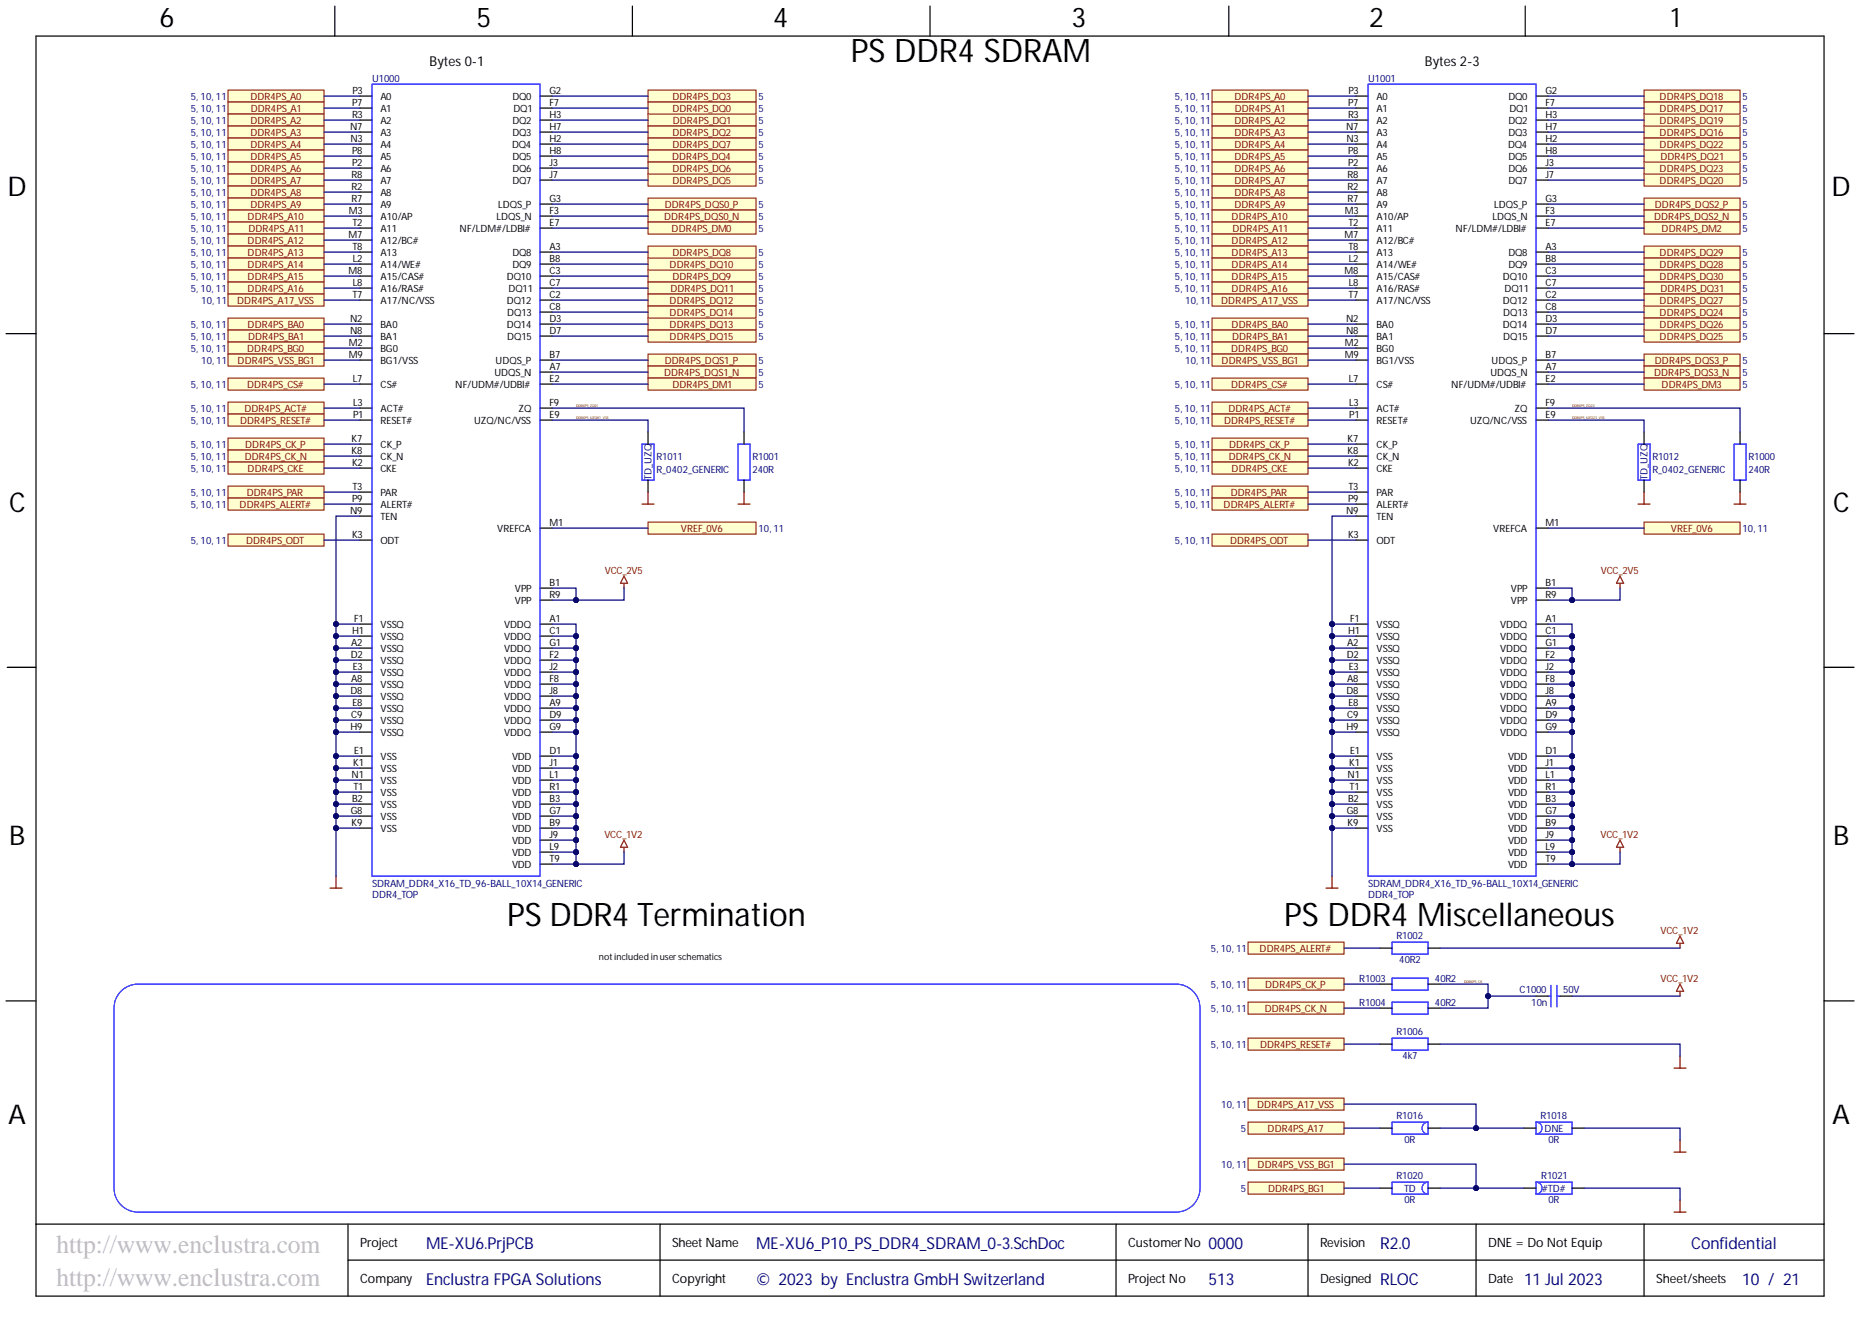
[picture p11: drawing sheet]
<svg xmlns="http://www.w3.org/2000/svg" width="393mm" height="282mm" viewBox="0 0 393 282" stroke-linecap="round" stroke-linejoin="round" font-family="sans-serif">
<defs><g id="words">
<g font-size="6.9">
<text x="179.8" y="13">PS DDR4 SDRAM</text>
<text x="107.2" y="195.7">PS DDR4 Termination</text>
<text x="271.4" y="195.7">PS DDR4 Miscellaneous</text>
</g>
<g font-size="5.8">
<text x="33.7" y="5.7">6</text>
<text x="100.7" y="5.7">5</text>
<text x="163.4" y="5.7">4</text>
<text x="226.5" y="5.7">3</text>
<text x="289.4" y="5.7">2</text>
<text x="353.1" y="5.7">1</text>
<text x="1.6" y="41.5">D</text>
<text x="387.1" y="41.5">D</text>
<text x="1.9" y="108.2">C</text>
<text x="387.5" y="108.2">C</text>
<text x="1.9" y="178.7">B</text>
<text x="387.5" y="178.7">B</text>
<text x="1.7" y="237.6">A</text>
<text x="387.2" y="237.6">A</text>
</g>
<g font-size="5.5" fill="#c0c0c0">
<text x="11.9" y="265">http://www.enclustra.com</text>
<text x="11.9" y="271.9">http://www.enclustra.com</text>
</g>
<g font-size="3.5" fill="#000080">
<text x="90" y="264.1">ME-XU6.PrjPCB</text>
<text x="159.8" y="264.1">ME-XU6_P10_PS_DDR4_SDRAM_0-3.SchDoc</text>
<text x="255.4" y="264.1">0000</text>
<text x="357.5" y="264.1">Confidential</text>
<text x="90" y="271.7">Enclustra FPGA Solutions</text>
<text x="159.8" y="271.7">© 2023 by Enclustra GmbH Switzerland</text>
<text x="255.4" y="271.7">513</text>
<text x="291.7" y="271.7">RLOC</text>
<text x="322.1" y="271.7">11 Jul 2023</text>
<text x="368.2" y="271.7">10 / 21</text>
</g>
<text font-size="3.5" fill="#00007c" x="291.7" y="264.1">R2.0</text>
<g font-size="2.9">
<text x="90.8" y="13.9">Bytes 0-1</text>
<text x="301.2" y="13.9">Bytes 2-3</text>
</g>
<g font-size="2.7">
<text x="76.1" y="263.8">Project</text>
<text x="142" y="263.8">Sheet Name</text>
<text x="238.4" y="263.8">CustomerNo</text>
<text x="279" y="263.8">Revision</text>
<text x="314.5" y="263.8">DNE = Do Not Equip</text>
<text x="76.1" y="271.4">Company</text>
<text x="142" y="271.4">Copyright</text>
<text x="238.4" y="271.4">Project No</text>
<text x="279" y="271.4">Designed</text>
<text x="314.5" y="271.4">Date</text>
<text x="350" y="271.4">Sheet/sheets</text>
</g>
<g font-size="2.1" fill="#000080">
<text x="78.6" y="17.3">U1000</text>
<text x="289.2" y="17.3">U1001</text>
<text x="40.3" y="21.2">5, 10, 11</text>
<text x="40.3" y="23.7">5, 10, 11</text>
<text x="160.3" y="21.2">5</text>
<text x="160.3" y="23.7">5</text>
<text x="248.3" y="21.2">5, 10, 11</text>
<text x="248.3" y="23.7">5, 10, 11</text>
<text x="368.3" y="21.2">5</text>
<text x="368.3" y="23.7">5</text>
<text x="40.3" y="26.2">5, 10, 11</text>
<text x="40.3" y="28.8">5, 10, 11</text>
<text x="160.3" y="26.2">5</text>
<text x="160.3" y="28.8">5</text>
<text x="248.3" y="26.2">5, 10, 11</text>
<text x="248.3" y="28.8">5, 10, 11</text>
<text x="368.3" y="28.8">5</text>
<text x="368.3" y="26.2">5</text>
<text x="40.3" y="31.3">5, 10, 11</text>
<text x="40.3" y="33.8">5, 10, 11</text>
<text x="160.3" y="31.3">5</text>
<text x="160.3" y="33.8">5</text>
<text x="248.3" y="31.3">5, 10, 11</text>
<text x="248.3" y="33.8">5, 10, 11</text>
<text x="368.3" y="33.8">5</text>
<text x="368.3" y="31.3">5</text>
<text x="40.3" y="36.4">5, 10, 11</text>
<text x="40.3" y="38.9">5, 10, 11</text>
<text x="40.3" y="41.5">5, 10, 11</text>
<text x="160.3" y="38.9">5</text>
<text x="160.3" y="36.4">5</text>
<text x="248.3" y="36.4">5, 10, 11</text>
<text x="248.3" y="38.9">5, 10, 11</text>
<text x="248.3" y="41.5">5, 10, 11</text>
<text x="368.3" y="38.9">5</text>
<text x="368.3" y="36.4">5</text>
<text x="40.3" y="44">5, 10, 11</text>
<text x="40.3" y="46.5">5, 10, 11</text>
<text x="160.3" y="44">5</text>
<text x="160.3" y="46.5">5</text>
<text x="248.3" y="44">5, 10, 11</text>
<text x="248.3" y="46.5">5, 10, 11</text>
<text x="368.3" y="44">5</text>
<text x="368.3" y="46.5">5</text>
<text x="40.3" y="49.1">5, 10, 11</text>
<text x="40.3" y="51.6">5, 10, 11</text>
<text x="160.3" y="49.1">5</text>
<text x="248.3" y="49.1">5, 10, 11</text>
<text x="248.3" y="51.6">5, 10, 11</text>
<text x="368.3" y="49.1">5</text>
<text x="40.3" y="54.1">5, 10, 11</text>
<text x="40.3" y="56.7">5, 10, 11</text>
<text x="40.3" y="59.2">5, 10, 11</text>
<text x="160.3" y="59.2">5</text>
<text x="160.3" y="56.7">5</text>
<text x="160.3" y="54.1">5</text>
<text x="248.3" y="54.1">5, 10, 11</text>
<text x="248.3" y="56.7">5, 10, 11</text>
<text x="248.3" y="59.2">5, 10, 11</text>
<text x="368.3" y="54.1">5</text>
<text x="368.3" y="56.7">5</text>
<text x="368.3" y="59.2">5</text>
<text x="40.3" y="61.8">5, 10, 11</text>
<text x="42.5" y="64.3">10, 11</text>
<text x="160.3" y="61.8">5</text>
<text x="160.3" y="64.3">5</text>
<text x="248.3" y="61.8">5, 10, 11</text>
<text x="250.5" y="64.3">10, 11</text>
<text x="368.3" y="61.8">5</text>
<text x="368.3" y="64.3">5</text>
<text x="40.3" y="69.4">5, 10, 11</text>
<text x="40.3" y="71.9">5, 10, 11</text>
<text x="160.3" y="69.4">5</text>
<text x="160.3" y="71.9">5</text>
<text x="160.3" y="66.8">5</text>
<text x="248.3" y="69.4">5, 10, 11</text>
<text x="248.3" y="71.9">5, 10, 11</text>
<text x="368.3" y="71.9">5</text>
<text x="368.3" y="66.8">5</text>
<text x="368.3" y="69.4">5</text>
<text x="40.3" y="74.4">5, 10, 11</text>
<text x="42.5" y="77">10, 11</text>
<text x="160.3" y="77">5</text>
<text x="248.3" y="74.4">5, 10, 11</text>
<text x="250.5" y="77">10, 11</text>
<text x="368.3" y="77">5</text>
<text x="40.3" y="82.1">5, 10, 11</text>
<text x="160.3" y="79.5">5</text>
<text x="160.3" y="82.1">5</text>
<text x="248.3" y="82.1">5, 10, 11</text>
<text x="368.3" y="79.5">5</text>
<text x="368.3" y="82.1">5</text>
<text x="40.3" y="87.1">5, 10, 11</text>
<text x="40.3" y="89.7">5, 10, 11</text>
<text x="248.3" y="87.1">5, 10, 11</text>
<text x="248.3" y="89.7">5, 10, 11</text>
<text x="40.3" y="94.7">5, 10, 11</text>
<text x="248.3" y="94.7">5, 10, 11</text>
<text x="40.3" y="97.3">5, 10, 11</text>
<text x="40.3" y="99.8">5, 10, 11</text>
<text x="137.7" y="101.5" transform="rotate(-90 137.7 101.5)">TD_UZQ</text>
<text x="138.7" y="97.2">R1011</text>
<text x="138.7" y="100">R_0402_GENERIC</text>
<text x="159" y="97.2">R1001</text>
<text x="159" y="100">240R</text>
<text x="248.3" y="97.3">5, 10, 11</text>
<text x="248.3" y="99.8">5, 10, 11</text>
<text x="348.3" y="101.5" transform="rotate(-90 348.3 101.5)">TD_UZQ</text>
<text x="349.3" y="97.2">R1012</text>
<text x="349.3" y="100">R_0402_GENERIC</text>
<text x="369.6" y="97.2">R1000</text>
<text x="369.6" y="100">240R</text>
<text x="40.3" y="104.9">5, 10, 11</text>
<text x="40.3" y="107.4">5, 10, 11</text>
<text x="248.3" y="104.9">5, 10, 11</text>
<text x="248.3" y="107.4">5, 10, 11</text>
<text x="160.3" y="112.5">10, 11</text>
<text x="368.3" y="112.5">10, 11</text>
<text x="40.3" y="115.1">5, 10, 11</text>
<text x="248.3" y="115.1">5, 10, 11</text>
<text x="78.6" y="189.8">DDR4_TOP</text>
<text x="78.6" y="187.5">SDRAM_DDR4_X16_TD_96-BALL_10X14_GENERIC</text>
<text x="289.2" y="189.8">DDR4_TOP</text>
<text x="289.2" y="187.5">SDRAM_DDR4_X16_TD_96-BALL_10X14_GENERIC</text>
<text x="255.9" y="201.3">5, 10, 11</text>
<text x="295.2" y="198.5">R1002</text>
<text x="295.7" y="203.7">40R2</text>
<text x="255.9" y="208.9">5, 10, 11</text>
<text x="287.3" y="207.6">R1003</text>
<text x="303.3" y="207.6">40R2</text>
<text x="321.2" y="209.9">C1000</text>
<text x="330.4" y="209.9">50V</text>
<text x="255.9" y="214">5, 10, 11</text>
<text x="287.3" y="212.7">R1004</text>
<text x="303.3" y="212.7">40R2</text>
<text x="323.6" y="212.7">10n</text>
<text x="255.9" y="221.6">5, 10, 11</text>
<text x="295.2" y="218.8">R1006</text>
<text x="296.4" y="224">4k7</text>
<text x="258.1" y="234.3">10, 11</text>
<text x="262.3" y="239.4">5</text>
<text x="295.2" y="236.5">R1016</text>
<text x="325.6" y="236.5">R1018</text>
<text x="326.4" y="239.3">DNE</text>
<text x="296.8" y="241.8">0R</text>
<text x="327.3" y="241.8">0R</text>
<text x="258.1" y="247">10, 11</text>
<text x="295.2" y="249.2">R1020</text>
<text x="296.8" y="252">TD</text>
<text x="325.8" y="249.2">R1021</text>
<text x="325.9" y="252">#TD#</text>
<text x="262.3" y="252.1">5</text>
<text x="296.8" y="254.4">0R</text>
<text x="327.3" y="254.4">0R</text>
</g>
<g font-size="2.1" fill="#800000">
<text x="52.9" y="21.2">DDR4PS_A0</text>
<text x="53" y="23.7">DDR4PS_A1</text>
<text x="142.1" y="21.2">DDR4PS_DQ3</text>
<text x="142.1" y="23.7">DDR4PS_DQ0</text>
<text x="260.9" y="21.2">DDR4PS_A0</text>
<text x="261" y="23.7">DDR4PS_A1</text>
<text x="350.8" y="21.2">DDR4PS_DQ18</text>
<text x="350.8" y="23.7">DDR4PS_DQ17</text>
<text x="52.9" y="26.2">DDR4PS_A2</text>
<text x="52.9" y="28.8">DDR4PS_A3</text>
<text x="142.1" y="28.8">DDR4PS_DQ2</text>
<text x="142.2" y="26.2">DDR4PS_DQ1</text>
<text x="260.9" y="26.2">DDR4PS_A2</text>
<text x="260.9" y="28.8">DDR4PS_A3</text>
<text x="350.8" y="28.8">DDR4PS_DQ16</text>
<text x="350.8" y="26.2">DDR4PS_DQ19</text>
<text x="52.9" y="31.3">DDR4PS_A4</text>
<text x="52.9" y="33.8">DDR4PS_A5</text>
<text x="142" y="33.8">DDR4PS_DQ4</text>
<text x="142.1" y="31.3">DDR4PS_DQ7</text>
<text x="260.9" y="31.3">DDR4PS_A4</text>
<text x="260.9" y="33.8">DDR4PS_A5</text>
<text x="350.8" y="31.3">DDR4PS_DQ22</text>
<text x="351" y="33.8">DDR4PS_DQ21</text>
<text x="52.9" y="36.4">DDR4PS_A6</text>
<text x="52.9" y="38.9">DDR4PS_A7</text>
<text x="52.9" y="41.5">DDR4PS_A8</text>
<text x="142.1" y="38.9">DDR4PS_DQ5</text>
<text x="142.1" y="36.4">DDR4PS_DQ6</text>
<text x="260.9" y="36.4">DDR4PS_A6</text>
<text x="260.9" y="38.9">DDR4PS_A7</text>
<text x="260.9" y="41.5">DDR4PS_A8</text>
<text x="350.8" y="38.9">DDR4PS_DQ20</text>
<text x="350.8" y="36.4">DDR4PS_DQ23</text>
<text x="52.3" y="46.5">DDR4PS_A10</text>
<text x="52.9" y="44">DDR4PS_A9</text>
<text x="140.3" y="46.5">DDR4PS_DQS0_N</text>
<text x="140.5" y="44">DDR4PS_DQS0_P</text>
<text x="260.3" y="46.5">DDR4PS_A10</text>
<text x="260.9" y="44">DDR4PS_A9</text>
<text x="349.6" y="46.5">DDR4PS_DQS2_N</text>
<text x="349.8" y="44">DDR4PS_DQS2_P</text>
<text x="52.3" y="51.6">DDR4PS_A12</text>
<text x="52.5" y="49.1">DDR4PS_A11</text>
<text x="142" y="49.1">DDR4PS_DM0</text>
<text x="260.3" y="51.6">DDR4PS_A12</text>
<text x="260.5" y="49.1">DDR4PS_A11</text>
<text x="351.2" y="49.1">DDR4PS_DM2</text>
<text x="52.3" y="54.1">DDR4PS_A13</text>
<text x="52.3" y="56.7">DDR4PS_A14</text>
<text x="52.3" y="59.2">DDR4PS_A15</text>
<text x="141.5" y="56.7">DDR4PS_DQ10</text>
<text x="142.1" y="59.2">DDR4PS_DQ9</text>
<text x="142.1" y="54.1">DDR4PS_DQ8</text>
<text x="260.3" y="54.1">DDR4PS_A13</text>
<text x="260.3" y="56.7">DDR4PS_A14</text>
<text x="260.3" y="59.2">DDR4PS_A15</text>
<text x="350.8" y="54.1">DDR4PS_DQ29</text>
<text x="350.8" y="56.7">DDR4PS_DQ28</text>
<text x="350.8" y="59.2">DDR4PS_DQ30</text>
<text x="50.1" y="64.3">DDR4PS_A17_VSS</text>
<text x="52.3" y="61.8">DDR4PS_A16</text>
<text x="141.5" y="64.3">DDR4PS_DQ12</text>
<text x="141.7" y="61.8">DDR4PS_DQ11</text>
<text x="258.1" y="64.3">DDR4PS_A17_VSS</text>
<text x="260.3" y="61.8">DDR4PS_A16</text>
<text x="350.8" y="64.3">DDR4PS_DQ27</text>
<text x="351" y="61.8">DDR4PS_DQ31</text>
<text x="52.3" y="69.4">DDR4PS_BA0</text>
<text x="52.4" y="71.9">DDR4PS_BA1</text>
<text x="141.5" y="69.4">DDR4PS_DQ13</text>
<text x="141.5" y="71.9">DDR4PS_DQ15</text>
<text x="141.5" y="66.8">DDR4PS_DQ14</text>
<text x="260.3" y="69.4">DDR4PS_BA0</text>
<text x="260.4" y="71.9">DDR4PS_BA1</text>
<text x="350.8" y="71.9">DDR4PS_DQ25</text>
<text x="350.8" y="66.8">DDR4PS_DQ24</text>
<text x="350.8" y="69.4">DDR4PS_DQ26</text>
<text x="50.2" y="77">DDR4PS_VSS_BG1</text>
<text x="52.3" y="74.4">DDR4PS_BG0</text>
<text x="140.5" y="77">DDR4PS_DQS1_P</text>
<text x="258.2" y="77">DDR4PS_VSS_BG1</text>
<text x="260.2" y="74.4">DDR4PS_BG0</text>
<text x="349.8" y="77">DDR4PS_DQS3_P</text>
<text x="52.3" y="82.1">DDR4PS_CS#</text>
<text x="140.3" y="79.5">DDR4PS_DQS1_N</text>
<text x="142.1" y="82.1">DDR4PS_DM1</text>
<text x="260.2" y="82.1">DDR4PS_CS#</text>
<text x="349.6" y="79.5">DDR4PS_DQS3_N</text>
<text x="351.2" y="82.1">DDR4PS_DM3</text>
<text x="50.7" y="89.7">DDR4PS_RESET#</text>
<text x="51.7" y="87.1">DDR4PS_ACT#</text>
<text x="258.7" y="89.7">DDR4PS_RESET#</text>
<text x="259.6" y="87.1">DDR4PS_ACT#</text>
<text x="51.8" y="94.7">DDR4PS_CK_P</text>
<text x="259.8" y="94.7">DDR4PS_CK_P</text>
<text x="51.7" y="97.3">DDR4PS_CK_N</text>
<text x="52.3" y="99.8">DDR4PS_CKE</text>
<text x="259.7" y="97.3">DDR4PS_CK_N</text>
<text x="260.3" y="99.8">DDR4PS_CKE</text>
<text x="50.6" y="107.4">DDR4PS_ALERT#</text>
<text x="52.2" y="104.9">DDR4PS_PAR</text>
<text x="258.6" y="107.4">DDR4PS_ALERT#</text>
<text x="260.2" y="104.9">DDR4PS_PAR</text>
<text x="143.9" y="112.5">VREF_0V6</text>
<text x="353.2" y="112.5">VREF_0V6</text>
<text x="52" y="115.1">DDR4PS_ODT</text>
<text x="260" y="115.1">DDR4PS_ODT</text>
<text x="127.8" y="121.3">VCC_2V5</text>
<text x="338.4" y="121.3">VCC_2V5</text>
<text x="127.8" y="177.1">VCC_1V2</text>
<text x="338.3" y="177.1">VCC_1V2</text>
<text x="351" y="197.4">VCC_1V2</text>
<text x="266.2" y="201.3">DDR4PS_ALERT#</text>
<text x="267.4" y="208.9">DDR4PS_CK_P</text>
<text x="351" y="207.6">VCC_1V2</text>
<text x="267.3" y="214">DDR4PS_CK_N</text>
<text x="266.3" y="221.6">DDR4PS_RESET#</text>
<text x="265.7" y="234.3">DDR4PS_A17_VSS</text>
<text x="267.9" y="239.4">DDR4PS_A17</text>
<text x="265.8" y="247">DDR4PS_VSS_BG1</text>
<text x="268" y="252.1">DDR4PS_BG1</text>
</g>
<g font-size="2.1">
<text x="74.4" y="22.3">P7</text>
<text x="74.5" y="19.8">P3</text>
<text x="80.4" y="21.2">A0</text>
<text x="80.4" y="23.7">A1</text>
<text x="108.3" y="21.2">DQ0</text>
<text x="108.6" y="23.7">DQ1</text>
<text x="116.2" y="19.8">G2</text>
<text x="116.2" y="22.3">F7</text>
<text x="284.9" y="22.3">P7</text>
<text x="285" y="19.8">P3</text>
<text x="290.9" y="21.2">A0</text>
<text x="290.9" y="23.7">A1</text>
<text x="318.8" y="21.2">DQ0</text>
<text x="319.1" y="23.7">DQ1</text>
<text x="326.7" y="19.8">G2</text>
<text x="326.7" y="22.3">F7</text>
<text x="74" y="27.4">N7</text>
<text x="74.1" y="30">N3</text>
<text x="74.4" y="24.9">R3</text>
<text x="80.4" y="26.2">A2</text>
<text x="80.4" y="28.8">A3</text>
<text x="108.3" y="26.2">DQ2</text>
<text x="108.3" y="28.8">DQ3</text>
<text x="116.2" y="24.9">H3</text>
<text x="116.2" y="27.4">H7</text>
<text x="116.2" y="30">H2</text>
<text x="284.5" y="27.4">N7</text>
<text x="284.6" y="30">N3</text>
<text x="284.9" y="24.9">R3</text>
<text x="290.9" y="26.2">A2</text>
<text x="290.9" y="28.8">A3</text>
<text x="318.8" y="26.2">DQ2</text>
<text x="318.8" y="28.8">DQ3</text>
<text x="326.7" y="24.9">H3</text>
<text x="326.7" y="27.4">H7</text>
<text x="326.7" y="30">H2</text>
<text x="74.4" y="32.5">P8</text>
<text x="74.4" y="35">P2</text>
<text x="80.4" y="31.3">A4</text>
<text x="80.4" y="33.8">A5</text>
<text x="108.2" y="31.3">DQ4</text>
<text x="108.3" y="33.8">DQ5</text>
<text x="116.2" y="32.5">H8</text>
<text x="116.2" y="35">J3</text>
<text x="284.9" y="32.5">P8</text>
<text x="284.9" y="35">P2</text>
<text x="290.9" y="31.3">A4</text>
<text x="290.9" y="33.8">A5</text>
<text x="318.7" y="31.3">DQ4</text>
<text x="318.8" y="33.8">DQ5</text>
<text x="326.7" y="32.5">H8</text>
<text x="326.7" y="35">J3</text>
<text x="74.3" y="37.6">R8</text>
<text x="74.3" y="40.1">R2</text>
<text x="80.4" y="36.4">A6</text>
<text x="80.4" y="38.9">A7</text>
<text x="80.4" y="41.5">A8</text>
<text x="108.3" y="36.4">DQ6</text>
<text x="108.3" y="38.9">DQ7</text>
<text x="116.2" y="37.6">J7</text>
<text x="284.8" y="37.6">R8</text>
<text x="284.8" y="40.1">R2</text>
<text x="290.9" y="36.4">A6</text>
<text x="290.9" y="38.9">A7</text>
<text x="290.9" y="41.5">A8</text>
<text x="318.8" y="36.4">DQ6</text>
<text x="318.8" y="38.9">DQ7</text>
<text x="326.7" y="37.6">J7</text>
<text x="73.7" y="45.2">M3</text>
<text x="74.3" y="42.6">R7</text>
<text x="74.5" y="47.7">T2</text>
<text x="80.4" y="44">A9</text>
<text x="80.4" y="46.5">A10/AP</text>
<text x="104.9" y="46.5">LDQS_N</text>
<text x="105.3" y="44">LDQS_P</text>
<text x="116.2" y="42.6">G3</text>
<text x="116.2" y="45.2">F3</text>
<text x="116.2" y="47.7">E7</text>
<text x="284.2" y="45.2">M3</text>
<text x="284.8" y="42.6">R7</text>
<text x="285" y="47.7">T2</text>
<text x="290.9" y="44">A9</text>
<text x="290.9" y="46.5">A10/AP</text>
<text x="315.4" y="46.5">LDQS_N</text>
<text x="315.8" y="44">LDQS_P</text>
<text x="326.7" y="42.6">G3</text>
<text x="326.7" y="45.2">F3</text>
<text x="326.7" y="47.7">E7</text>
<text x="73.6" y="50.3">M7</text>
<text x="74.5" y="52.8">T8</text>
<text x="80.4" y="49.1">A11</text>
<text x="80.4" y="51.6">A12/BC#</text>
<text x="97.1" y="49.1">NF/LDM#/LDBI#</text>
<text x="116.2" y="52.8">A3</text>
<text x="284.2" y="50.3">M7</text>
<text x="285" y="52.8">T8</text>
<text x="290.9" y="49.1">A11</text>
<text x="290.9" y="51.6">A12/BC#</text>
<text x="307.7" y="49.1">NF/LDM#/LDBI#</text>
<text x="326.7" y="52.8">A3</text>
<text x="73.6" y="57.9">M8</text>
<text x="74.6" y="55.3">L2</text>
<text x="80.4" y="54.1">A13</text>
<text x="80.4" y="56.7">A14/WE#</text>
<text x="80.4" y="59.2">A15/CAS#</text>
<text x="107.1" y="59.2">DQ10</text>
<text x="108.3" y="54.1">DQ8</text>
<text x="108.3" y="56.7">DQ9</text>
<text x="116.2" y="55.3">B8</text>
<text x="116.2" y="57.9">C3</text>
<text x="284.2" y="57.9">M8</text>
<text x="285.1" y="55.3">L2</text>
<text x="290.9" y="54.1">A13</text>
<text x="290.9" y="56.7">A14/WE#</text>
<text x="290.9" y="59.2">A15/CAS#</text>
<text x="317.6" y="59.2">DQ10</text>
<text x="318.8" y="54.1">DQ8</text>
<text x="318.8" y="56.7">DQ9</text>
<text x="326.7" y="55.3">B8</text>
<text x="326.7" y="57.9">C3</text>
<text x="74.5" y="62.9">T7</text>
<text x="74.6" y="60.4">L8</text>
<text x="80.4" y="61.8">A16/RAS#</text>
<text x="80.4" y="64.3">A17/NC/VSS</text>
<text x="107.1" y="64.3">DQ12</text>
<text x="107.5" y="61.8">DQ11</text>
<text x="116.2" y="60.4">C7</text>
<text x="116.2" y="62.9">C2</text>
<text x="116.2" y="65.5">C8</text>
<text x="285" y="62.9">T7</text>
<text x="285.1" y="60.4">L8</text>
<text x="290.9" y="61.8">A16/RAS#</text>
<text x="290.9" y="64.3">A17/NC/VSS</text>
<text x="317.6" y="64.3">DQ12</text>
<text x="318" y="61.8">DQ11</text>
<text x="326.7" y="60.4">C7</text>
<text x="326.7" y="62.9">C2</text>
<text x="326.7" y="65.5">C8</text>
<text x="74" y="68">N2</text>
<text x="74" y="70.6">N8</text>
<text x="80.4" y="69.4">BA0</text>
<text x="80.4" y="71.9">BA1</text>
<text x="107.1" y="69.4">DQ14</text>
<text x="107.2" y="66.8">DQ13</text>
<text x="107.2" y="71.9">DQ15</text>
<text x="116.2" y="68">D3</text>
<text x="116.2" y="70.6">D7</text>
<text x="284.5" y="68">N2</text>
<text x="284.5" y="70.6">N8</text>
<text x="290.9" y="69.4">BA0</text>
<text x="290.9" y="71.9">BA1</text>
<text x="317.6" y="69.4">DQ14</text>
<text x="317.7" y="66.8">DQ13</text>
<text x="317.7" y="71.9">DQ15</text>
<text x="326.7" y="68">D3</text>
<text x="326.7" y="70.6">D7</text>
<text x="73.7" y="73.1">M2</text>
<text x="73.7" y="75.6">M9</text>
<text x="80.4" y="74.4">BG0</text>
<text x="80.4" y="77">BG1/VSS</text>
<text x="104.8" y="77">UDQS_P</text>
<text x="116.2" y="75.6">B7</text>
<text x="284.2" y="73.1">M2</text>
<text x="284.2" y="75.6">M9</text>
<text x="290.9" y="74.4">BG0</text>
<text x="290.9" y="77">BG1/VSS</text>
<text x="315.3" y="77">UDQS_P</text>
<text x="326.7" y="75.6">B7</text>
<text x="74.6" y="80.7">L7</text>
<text x="80.4" y="82.1">CS#</text>
<text x="96.2" y="82.1">NF/UDM#/UDBI#</text>
<text x="104.5" y="79.5">UDQS_N</text>
<text x="116.2" y="78.2">A7</text>
<text x="116.2" y="80.7">E2</text>
<text x="285.1" y="80.7">L7</text>
<text x="290.9" y="82.1">CS#</text>
<text x="306.7" y="82.1">NF/UDM#/UDBI#</text>
<text x="315" y="79.5">UDQS_N</text>
<text x="326.7" y="78.2">A7</text>
<text x="326.7" y="80.7">E2</text>
<text x="74.7" y="85.8">L3</text>
<text x="74.7" y="88.3">P1</text>
<text x="80.4" y="87.1">ACT#</text>
<text x="80.4" y="89.7">RESET#</text>
<text x="100.2" y="89.7">UZQ/NC/VSS</text>
<text x="109.6" y="87.1">ZQ</text>
<text x="116.2" y="88.3">E9</text>
<text x="116.2" y="85.8">F9</text>
<text x="285.2" y="85.8">L3</text>
<text x="285.2" y="88.3">P1</text>
<text x="290.9" y="87.1">ACT#</text>
<text x="290.9" y="89.7">RESET#</text>
<text x="310.7" y="89.7">UZQ/NC/VSS</text>
<text x="320.1" y="87.1">ZQ</text>
<text x="326.7" y="88.3">E9</text>
<text x="326.7" y="85.8">F9</text>
<text x="74.3" y="93.4">K7</text>
<text x="74.3" y="95.9">K8</text>
<text x="80.4" y="94.7">CK_P</text>
<text x="284.8" y="93.4">K7</text>
<text x="284.8" y="95.9">K8</text>
<text x="290.9" y="94.7">CK_P</text>
<text x="74.4" y="98.5">K2</text>
<text x="80.4" y="97.3">CK_N</text>
<text x="80.4" y="99.8">CKE</text>
<text x="284.9" y="98.5">K2</text>
<text x="290.9" y="97.3">CK_N</text>
<text x="290.9" y="99.8">CKE</text>
<text x="74.4" y="106.1">P9</text>
<text x="74.5" y="103.5">T3</text>
<text x="80.4" y="104.9">PAR</text>
<text x="80.4" y="107.4">ALERT#</text>
<text x="284.9" y="106.1">P9</text>
<text x="285" y="103.5">T3</text>
<text x="290.9" y="104.9">PAR</text>
<text x="290.9" y="107.4">ALERT#</text>
<text x="74" y="108.6">N9</text>
<text x="74.4" y="113.7">K3</text>
<text x="80.4" y="110">TEN</text>
<text x="105.1" y="112.5">VREFCA</text>
<text x="116.2" y="111.2">M1</text>
<text x="284.5" y="108.6">N9</text>
<text x="284.9" y="113.7">K3</text>
<text x="290.9" y="110">TEN</text>
<text x="315.6" y="112.5">VREFCA</text>
<text x="326.7" y="111.2">M1</text>
<text x="80.4" y="115.1">ODT</text>
<text x="290.9" y="115.1">ODT</text>
<text x="108.8" y="125.2">VPP</text>
<text x="116.2" y="123.8">B1</text>
<text x="319.3" y="125.2">VPP</text>
<text x="326.7" y="123.8">B1</text>
<text x="74.8" y="131.5">F1</text>
<text x="108.8" y="127.7">VPP</text>
<text x="116.2" y="126.4">R9</text>
<text x="116.2" y="131.5">A1</text>
<text x="285.3" y="131.5">F1</text>
<text x="319.3" y="127.7">VPP</text>
<text x="326.7" y="126.4">R9</text>
<text x="326.7" y="131.5">A1</text>
<text x="74.2" y="136.5">A2</text>
<text x="74.4" y="134">H1</text>
<text x="80.4" y="132.8">VSSQ</text>
<text x="80.4" y="135.4">VSSQ</text>
<text x="80.4" y="137.9">VSSQ</text>
<text x="106.5" y="132.8">VDDQ</text>
<text x="106.5" y="135.4">VDDQ</text>
<text x="106.5" y="137.9">VDDQ</text>
<text x="116.2" y="134">C1</text>
<text x="116.2" y="136.5">G1</text>
<text x="284.8" y="136.5">A2</text>
<text x="284.9" y="134">H1</text>
<text x="290.9" y="132.8">VSSQ</text>
<text x="290.9" y="135.4">VSSQ</text>
<text x="290.9" y="137.9">VSSQ</text>
<text x="317.1" y="132.8">VDDQ</text>
<text x="317.1" y="135.4">VDDQ</text>
<text x="317.1" y="137.9">VDDQ</text>
<text x="326.7" y="134">C1</text>
<text x="326.7" y="136.5">G1</text>
<text x="74.1" y="139.1">D2</text>
<text x="74.6" y="141.6">E3</text>
<text x="80.4" y="140.4">VSSQ</text>
<text x="80.4" y="143">VSSQ</text>
<text x="106.5" y="140.4">VDDQ</text>
<text x="106.5" y="143">VDDQ</text>
<text x="116.2" y="139.1">F2</text>
<text x="116.2" y="141.6">J2</text>
<text x="284.7" y="139.1">D2</text>
<text x="285.1" y="141.6">E3</text>
<text x="290.9" y="140.4">VSSQ</text>
<text x="290.9" y="143">VSSQ</text>
<text x="317.1" y="140.4">VDDQ</text>
<text x="317.1" y="143">VDDQ</text>
<text x="326.7" y="139.1">F2</text>
<text x="326.7" y="141.6">J2</text>
<text x="74.1" y="146.7">D8</text>
<text x="74.2" y="144.1">A8</text>
<text x="74.5" y="149.2">E8</text>
<text x="80.4" y="145.5">VSSQ</text>
<text x="80.4" y="148">VSSQ</text>
<text x="106.5" y="145.5">VDDQ</text>
<text x="106.5" y="148">VDDQ</text>
<text x="116.2" y="144.1">F8</text>
<text x="116.2" y="146.7">J8</text>
<text x="116.2" y="149.2">A9</text>
<text x="284.6" y="146.7">D8</text>
<text x="284.8" y="144.1">A8</text>
<text x="285" y="149.2">E8</text>
<text x="290.9" y="145.5">VSSQ</text>
<text x="290.9" y="148">VSSQ</text>
<text x="317.1" y="145.5">VDDQ</text>
<text x="317.1" y="148">VDDQ</text>
<text x="326.7" y="144.1">F8</text>
<text x="326.7" y="146.7">J8</text>
<text x="326.7" y="149.2">A9</text>
<text x="74.1" y="154.3">H9</text>
<text x="74.2" y="151.8">C9</text>
<text x="80.4" y="150.6">VSSQ</text>
<text x="80.4" y="153.1">VSSQ</text>
<text x="80.4" y="155.7">VSSQ</text>
<text x="106.5" y="150.6">VDDQ</text>
<text x="106.5" y="153.1">VDDQ</text>
<text x="106.5" y="155.7">VDDQ</text>
<text x="116.2" y="151.8">D9</text>
<text x="116.2" y="154.3">G9</text>
<text x="284.6" y="154.3">H9</text>
<text x="284.8" y="151.8">C9</text>
<text x="290.9" y="150.6">VSSQ</text>
<text x="290.9" y="153.1">VSSQ</text>
<text x="290.9" y="155.7">VSSQ</text>
<text x="317.1" y="150.6">VDDQ</text>
<text x="317.1" y="153.1">VDDQ</text>
<text x="317.1" y="155.7">VDDQ</text>
<text x="326.7" y="151.8">D9</text>
<text x="326.7" y="154.3">G9</text>
<text x="74.7" y="161.9">K1</text>
<text x="74.8" y="159.4">E1</text>
<text x="80.4" y="160.7">VSS</text>
<text x="108.2" y="160.7">VDD</text>
<text x="116.2" y="159.4">D1</text>
<text x="116.2" y="161.9">J1</text>
<text x="285.2" y="161.9">K1</text>
<text x="285.3" y="159.4">E1</text>
<text x="290.9" y="160.7">VSS</text>
<text x="318.7" y="160.7">VDD</text>
<text x="326.7" y="159.4">D1</text>
<text x="326.7" y="161.9">J1</text>
<text x="74.3" y="164.4">N1</text>
<text x="74.7" y="167">T1</text>
<text x="80.4" y="163.3">VSS</text>
<text x="80.4" y="165.8">VSS</text>
<text x="108.2" y="163.3">VDD</text>
<text x="108.2" y="165.8">VDD</text>
<text x="116.2" y="164.4">L1</text>
<text x="116.2" y="167">R1</text>
<text x="284.8" y="164.4">N1</text>
<text x="285.3" y="167">T1</text>
<text x="290.9" y="163.3">VSS</text>
<text x="290.9" y="165.8">VSS</text>
<text x="318.7" y="163.3">VDD</text>
<text x="318.7" y="165.8">VDD</text>
<text x="326.7" y="164.4">L1</text>
<text x="326.7" y="167">R1</text>
<text x="74.1" y="172.1">G8</text>
<text x="74.4" y="169.5">B2</text>
<text x="80.4" y="168.3">VSS</text>
<text x="80.4" y="170.9">VSS</text>
<text x="80.4" y="173.4">VSS</text>
<text x="108.2" y="168.3">VDD</text>
<text x="108.2" y="170.9">VDD</text>
<text x="108.2" y="173.4">VDD</text>
<text x="116.2" y="169.5">B3</text>
<text x="116.2" y="172.1">G7</text>
<text x="284.7" y="172.1">G8</text>
<text x="284.9" y="169.5">B2</text>
<text x="290.9" y="168.3">VSS</text>
<text x="290.9" y="170.9">VSS</text>
<text x="290.9" y="173.4">VSS</text>
<text x="318.7" y="168.3">VDD</text>
<text x="318.7" y="170.9">VDD</text>
<text x="318.7" y="173.4">VDD</text>
<text x="326.7" y="169.5">B3</text>
<text x="326.7" y="172.1">G7</text>
<text x="74.3" y="174.6">K9</text>
<text x="80.4" y="176">VSS</text>
<text x="108.2" y="176">VDD</text>
<text x="108.2" y="178.5">VDD</text>
<text x="116.2" y="174.6">B9</text>
<text x="116.2" y="177.1">J9</text>
<text x="116.2" y="179.7">L9</text>
<text x="284.8" y="174.6">K9</text>
<text x="290.9" y="176">VSS</text>
<text x="318.7" y="176">VDD</text>
<text x="318.7" y="178.5">VDD</text>
<text x="326.7" y="174.6">B9</text>
<text x="326.7" y="177.1">J9</text>
<text x="326.7" y="179.7">L9</text>
<text x="108.2" y="181">VDD</text>
<text x="108.2" y="183.6">VDD</text>
<text x="116.2" y="182.2">T9</text>
<text x="318.7" y="181">VDD</text>
<text x="318.7" y="183.6">VDD</text>
<text x="326.7" y="182.2">T9</text>
</g>
<text font-size="1.9" x="126.6" y="203">notincluded in userschematics</text>
<g font-size=".8" fill="#800000">
<text x="121.7" y="86.1">DDR4PS_ZQ01</text>
<text x="121.7" y="88.7">DDR4PS_UZQ01_VSS</text>
<text x="332.3" y="86.1">DDR4PS_ZQ23</text>
<text x="332.3" y="88.7">DDR4PS_UZQ23_VSS</text>
<text x="309.4" y="207.9">DDR4PS_CK</text>
</g>
</g></defs>
<g fill="none" stroke="#000" stroke-width=".26">
<path d="M7.6 7.6h377.9v266.5h-377.9zM70.8 1.3v6.3M133.7 1.3v6.3M196.6 1.3v6.3M259.7 1.3v6.3M322.4 1.3v6.3M76.1 20.3h2.5M76.1 22.9h2.5M76.1 25.4h2.5M76.1 27.9h2.5M76.1 30.5h2.5M76.1 33h2.5"/>
<path d="M76.1 35.5h2.5M76.1 38.1h2.5M114.1 20.3h2.6M114.1 22.9h2.6M114.1 25.4h2.6M114.1 27.9h2.6M114.1 30.5h2.6M114.1 33h2.6M114.1 35.5h2.6M114.1 38.1h2.6M286.6 20.3h2.6M286.6 22.9h2.6"/>
<path d="M286.6 25.4h2.6M286.6 27.9h2.6M286.6 30.5h2.6M286.6 33h2.6M286.6 35.5h2.6M286.6 38.1h2.6M324.7 20.3h2.5M324.7 22.9h2.5M324.7 25.4h2.5M324.7 27.9h2.5M324.7 30.5h2.5M324.7 33h2.5"/>
<path d="M324.7 35.5h2.5M324.7 38.1h2.5M76.1 40.6h2.5M76.1 43.2h2.5M76.1 45.7h2.5M76.1 48.2h2.5M76.1 50.8h2.5M76.1 53.3h2.5M76.1 55.8h2.5M76.1 58.4h2.5M114.1 43.2h2.6M114.1 45.7h2.6"/>
<path d="M114.1 48.2h2.6M114.1 53.3h2.6M114.1 55.8h2.6M114.1 58.4h2.6M286.6 40.6h2.6M286.6 43.2h2.6M286.6 45.7h2.6M286.6 48.2h2.6M286.6 50.8h2.6M286.6 53.3h2.6M286.6 55.8h2.6M286.6 58.4h2.6"/>
<path d="M324.7 43.2h2.5M324.7 45.7h2.5M324.7 48.2h2.5M324.7 53.3h2.5M324.7 55.8h2.5M324.7 58.4h2.5M1.3 70.6h6.3M76.1 60.9h2.5M76.1 68.5h2.5M76.1 71.1h2.5M76.1 73.6h2.5M76.1 76.1h2.5"/>
<path d="M76.1 63.5h2.5M114.1 60.9h2.6M114.1 68.5h2.6M114.1 71.1h2.6M114.1 76.1h2.6M114.1 63.5h2.6M114.1 66h2.6M114.1 78.7h2.6M286.6 60.9h2.6M286.6 68.5h2.6M286.6 71.1h2.6M286.6 73.6h2.6"/>
<path d="M286.6 76.1h2.6M286.6 63.5h2.6M324.7 60.9h2.5M324.7 68.5h2.5M324.7 71.1h2.5M324.7 76.1h2.5M324.7 63.5h2.5M324.7 66h2.5M324.7 78.7h2.5M385.5 70.6h6.4M76.1 81.2h2.5M76.1 86.3h2.5"/>
<path d="M76.1 88.8h2.5M76.1 93.9h2.5M76.1 96.4h2.5M76.1 99h2.5M114.1 81.2h2.6M114.1 86.3h2.6M114.1 88.8h2.6M286.6 81.2h2.6M286.6 86.3h2.6M286.6 88.8h2.6M286.6 93.9h2.6M286.6 96.4h2.6"/>
<path d="M286.6 99h2.6M324.7 81.2h2.5M324.7 86.3h2.5M324.7 88.8h2.5M76.1 104.1h2.5M76.1 106.6h2.5M76.1 109.1h2.5M76.1 114.2h2.5M114.1 111.7h2.6M286.6 104.1h2.6M286.6 106.6h2.6M286.6 109.1h2.6"/>
<path d="M286.6 114.2h2.6M324.7 111.7h2.5M76.1 132h2.5M76.1 134.5h2.5M76.1 137h2.5M76.1 139.6h2.5M114.1 132h2.6M114.1 134.5h2.6M114.1 137h2.6M114.1 139.6h2.6M114.1 124.4h2.6M114.1 126.9h2.6"/>
<path d="M286.6 132h2.6M286.6 134.5h2.6M286.6 137h2.6M286.6 139.6h2.6M324.7 132h2.5M324.7 134.5h2.5M324.7 137h2.5M324.7 139.6h2.5M324.7 124.4h2.5M324.7 126.9h2.5M1.5 141.1h6.1M76.1 142.1h2.5"/>
<path d="M76.1 144.7h2.5M76.1 147.2h2.5M76.1 149.7h2.5M76.1 152.3h2.5M76.1 154.8h2.5M76.1 159.9h2.5M114.1 142.1h2.6M114.1 144.7h2.6M114.1 147.2h2.6M114.1 149.7h2.6M114.1 152.3h2.6M114.1 154.8h2.6"/>
<path d="M114.1 159.9h2.6M286.6 142.1h2.6M286.6 144.7h2.6M286.6 147.2h2.6M286.6 149.7h2.6M286.6 152.3h2.6M286.6 154.8h2.6M286.6 159.9h2.6M324.7 142.1h2.5M324.7 144.7h2.5M324.7 147.2h2.5M324.7 149.7h2.5"/>
<path d="M324.7 152.3h2.5M324.7 154.8h2.5M324.7 159.9h2.5M385.5 141.1h6.4M76.1 162.4h2.5M76.1 165h2.5M76.1 167.5h2.5M76.1 170h2.5M76.1 172.6h2.5M76.1 175.1h2.5M114.1 162.4h2.6M114.1 165h2.6"/>
<path d="M114.1 167.5h2.6M114.1 170h2.6M114.1 172.6h2.6M114.1 175.1h2.6M114.1 177.6h2.6M286.6 162.4h2.6M286.6 165h2.6M286.6 167.5h2.6M286.6 170h2.6M286.6 172.6h2.6M286.6 175.1h2.6M324.7 162.4h2.5"/>
<path d="M324.7 165h2.5M324.7 167.5h2.5M324.7 170h2.5M324.7 172.6h2.5M324.7 175.1h2.5M324.7 177.6h2.5M114.1 180.2h2.6M114.1 182.7h2.6M324.7 180.2h2.5M324.7 182.7h2.5M1.3 211.6h6.3M291.7 200.5h2.5"/>
<path d="M291.7 208.1h2.5M291.7 213.2h2.5M301.8 200.5h2.6M301.8 208.1h2.6M301.8 213.2h2.6M385.5 211.6h6.4M291.7 220.8h2.5M301.8 220.8h2.6M7.6 258.8h377.9M73.6 258.8v15.3M139.5 258.8v15.3M235.9 258.8v15.3"/>
<path d="M276.5 258.8v15.3M291.7 251.2h2.5M301.8 251.2h2.6M312 258.8v15.3M322.1 251.2h2.6M332.3 251.2h2.5M347.5 258.8v15.3M73.6 266.5h311.9"/>
</g>
<path d="M78.6 17.8h35.5v167.5h-35.5zM289.2 17.8h35.5v167.5h-35.5zM294.2 199.2h7.6v2.5h-7.6zM294.2 206.8h7.6v2.6h-7.6zM294.2 211.9h7.6v2.5h-7.6zM294.2 219.5h7.6v2.6h-7.6zM301.8 250a1.27 1.27 0 0 0-1.2 1.2 1.27 1.27 0 0 0 1.2 1.3M301.8 250h-7.6v2.5h7.6M301.8 250v2.5M324.7 250a1.27 1.27 0 0 1 1.2 1.2 1.27 1.27 0 0 1-1.2 1.3M324.7 250h7.6v2.5h-7.6M324.7 250v2.5" fill="none" stroke="#00f" stroke-width=".26"/>
<path d="M131.9 177.6l.8 1.6h-1.6zM131.9 179.2v1M69.8 187.8h2.5M71 185.3v2.5" fill="none" stroke="#800000" stroke-width=".26"/>
<path d="M48.2 112.9h20.3v2.6h-20.3z" fill-rule="evenodd" fill="#ffffd0"/>
<path d="M48.2 112.9h20.3v2.6h-20.3z" fill="none" stroke="#800000" stroke-width=".21"/>
<path d="M48.2 19h20.3v2.6h-20.3z" fill-rule="evenodd" fill="#ffffd0"/>
<path d="M48.2 19h20.3v2.6h-20.3z" fill="none" stroke="#800000" stroke-width=".21"/>
<path d="M48.2 21.6h20.3v2.5h-20.3z" fill-rule="evenodd" fill="#ffffd0"/>
<path d="M48.2 21.6h20.3v2.5h-20.3z" fill="none" stroke="#800000" stroke-width=".21"/>
<path d="M48.2 24.1h20.3v2.6h-20.3z" fill-rule="evenodd" fill="#ffffd0"/>
<path d="M48.2 24.1h20.3v2.6h-20.3z" fill="none" stroke="#800000" stroke-width=".21"/>
<path d="M48.2 26.7h20.3v2.5h-20.3z" fill-rule="evenodd" fill="#ffffd0"/>
<path d="M48.2 26.7h20.3v2.5h-20.3z" fill="none" stroke="#800000" stroke-width=".21"/>
<path d="M48.2 29.2h20.3v2.5h-20.3z" fill-rule="evenodd" fill="#ffffd0"/>
<path d="M48.2 29.2h20.3v2.5h-20.3z" fill="none" stroke="#800000" stroke-width=".21"/>
<path d="M48.2 31.7h20.3v2.6h-20.3z" fill-rule="evenodd" fill="#ffffd0"/>
<path d="M48.2 31.7h20.3v2.6h-20.3z" fill="none" stroke="#800000" stroke-width=".21"/>
<path d="M48.2 34.3h20.3v2.5h-20.3z" fill-rule="evenodd" fill="#ffffd0"/>
<path d="M48.2 34.3h20.3v2.5h-20.3z" fill="none" stroke="#800000" stroke-width=".21"/>
<path d="M48.2 36.8h20.3v2.5h-20.3z" fill-rule="evenodd" fill="#ffffd0"/>
<path d="M48.2 36.8h20.3v2.5h-20.3z" fill="none" stroke="#800000" stroke-width=".21"/>
<path d="M48.2 39.3h20.3v2.6h-20.3z" fill-rule="evenodd" fill="#ffffd0"/>
<path d="M48.2 39.3h20.3v2.6h-20.3z" fill="none" stroke="#800000" stroke-width=".21"/>
<path d="M48.2 41.9h20.3v2.5h-20.3z" fill-rule="evenodd" fill="#ffffd0"/>
<path d="M48.2 41.9h20.3v2.5h-20.3z" fill="none" stroke="#800000" stroke-width=".21"/>
<path d="M48.2 44.4h20.3v2.6h-20.3z" fill-rule="evenodd" fill="#ffffd0"/>
<path d="M48.2 44.4h20.3v2.6h-20.3z" fill="none" stroke="#800000" stroke-width=".21"/>
<path d="M48.2 47h20.3v2.5h-20.3z" fill-rule="evenodd" fill="#ffffd0"/>
<path d="M48.2 47h20.3v2.5h-20.3z" fill="none" stroke="#800000" stroke-width=".21"/>
<path d="M48.2 49.5h20.3v2.5h-20.3z" fill-rule="evenodd" fill="#ffffd0"/>
<path d="M48.2 49.5h20.3v2.5h-20.3z" fill="none" stroke="#800000" stroke-width=".21"/>
<path d="M48.2 52h20.3v2.6h-20.3z" fill-rule="evenodd" fill="#ffffd0"/>
<path d="M48.2 52h20.3v2.6h-20.3z" fill="none" stroke="#800000" stroke-width=".21"/>
<path d="M48.2 54.6h20.3v2.5h-20.3z" fill-rule="evenodd" fill="#ffffd0"/>
<path d="M48.2 54.6h20.3v2.5h-20.3z" fill="none" stroke="#800000" stroke-width=".21"/>
<path d="M48.2 57.1h20.3v2.5h-20.3z" fill-rule="evenodd" fill="#ffffd0"/>
<path d="M48.2 57.1h20.3v2.5h-20.3z" fill="none" stroke="#800000" stroke-width=".21"/>
<path d="M48.2 67.3h20.3v2.5h-20.3z" fill-rule="evenodd" fill="#ffffd0"/>
<path d="M48.2 67.3h20.3v2.5h-20.3z" fill="none" stroke="#800000" stroke-width=".21"/>
<path d="M48.2 69.8h20.3v2.5h-20.3z" fill-rule="evenodd" fill="#ffffd0"/>
<path d="M48.2 69.8h20.3v2.5h-20.3z" fill="none" stroke="#800000" stroke-width=".21"/>
<path d="M48.2 92.6h20.3v2.6h-20.3z" fill-rule="evenodd" fill="#ffffd0"/>
<path d="M48.2 92.6h20.3v2.6h-20.3z" fill="none" stroke="#800000" stroke-width=".21"/>
<path d="M48.2 95.2h20.3v2.5h-20.3z" fill-rule="evenodd" fill="#ffffd0"/>
<path d="M48.2 95.2h20.3v2.5h-20.3z" fill="none" stroke="#800000" stroke-width=".21"/>
<path d="M48.2 97.7h20.3v2.5h-20.3z" fill-rule="evenodd" fill="#ffffd0"/>
<path d="M48.2 97.7h20.3v2.5h-20.3z" fill="none" stroke="#800000" stroke-width=".21"/>
<path d="M48.2 79.9h20.3v2.6h-20.3z" fill-rule="evenodd" fill="#ffffd0"/>
<path d="M48.2 79.9h20.3v2.6h-20.3z" fill="none" stroke="#800000" stroke-width=".21"/>
<path d="M137 36.8h22.8v2.5h-22.8z" fill-rule="evenodd" fill="#ffffd0"/>
<path d="M137 36.8h22.8v2.5h-22.8z" fill="none" stroke="#800000" stroke-width=".21"/>
<path d="M137 24.1h22.8v2.6h-22.8z" fill-rule="evenodd" fill="#ffffd0"/>
<path d="M137 24.1h22.8v2.6h-22.8z" fill="none" stroke="#800000" stroke-width=".21"/>
<path d="M137 26.7h22.8v2.5h-22.8z" fill-rule="evenodd" fill="#ffffd0"/>
<path d="M137 26.7h22.8v2.5h-22.8z" fill="none" stroke="#800000" stroke-width=".21"/>
<path d="M137 19h22.8v2.6h-22.8z" fill-rule="evenodd" fill="#ffffd0"/>
<path d="M137 19h22.8v2.6h-22.8z" fill="none" stroke="#800000" stroke-width=".21"/>
<path d="M137 29.2h22.8v2.5h-22.8z" fill-rule="evenodd" fill="#ffffd0"/>
<path d="M137 29.2h22.8v2.5h-22.8z" fill="none" stroke="#800000" stroke-width=".21"/>
<path d="M137 31.7h22.8v2.6h-22.8z" fill-rule="evenodd" fill="#ffffd0"/>
<path d="M137 31.7h22.8v2.6h-22.8z" fill="none" stroke="#800000" stroke-width=".21"/>
<path d="M137 21.6h22.8v2.5h-22.8z" fill-rule="evenodd" fill="#ffffd0"/>
<path d="M137 21.6h22.8v2.5h-22.8z" fill="none" stroke="#800000" stroke-width=".21"/>
<path d="M137 34.3h22.8v2.5h-22.8z" fill-rule="evenodd" fill="#ffffd0"/>
<path d="M137 34.3h22.8v2.5h-22.8z" fill="none" stroke="#800000" stroke-width=".21"/>
<path d="M48.2 72.3h20.3v2.6h-20.3z" fill-rule="evenodd" fill="#ffffd0"/>
<path d="M48.2 72.3h20.3v2.6h-20.3z" fill="none" stroke="#800000" stroke-width=".21"/>
<path d="M48.2 85h20.3v2.6h-20.3z" fill-rule="evenodd" fill="#ffffd0"/>
<path d="M48.2 85h20.3v2.6h-20.3z" fill="none" stroke="#800000" stroke-width=".21"/>
<path d="M156 106.6h2.5M157.3 104.1v2.5" fill="none" stroke="#800000" stroke-width=".26"/>
<path d="M137 41.9h22.8v2.5h-22.8z" fill-rule="evenodd" fill="#ffffd0"/>
<path d="M137 41.9h22.8v2.5h-22.8z" fill="none" stroke="#800000" stroke-width=".21"/>
<path d="M137 44.4h22.8v2.6h-22.8z" fill-rule="evenodd" fill="#ffffd0"/>
<path d="M137 44.4h22.8v2.6h-22.8z" fill="none" stroke="#800000" stroke-width=".21"/>
<path d="M48.2 102.8h20.3v2.5h-20.3z" fill-rule="evenodd" fill="#ffffd0"/>
<path d="M48.2 102.8h20.3v2.5h-20.3z" fill="none" stroke="#800000" stroke-width=".21"/>
<path d="M137 47h22.8v2.5h-22.8z" fill-rule="evenodd" fill="#ffffd0"/>
<path d="M137 47h22.8v2.5h-22.8z" fill="none" stroke="#800000" stroke-width=".21"/>
<path d="M137 110.4h22.8v2.5h-22.8z" fill-rule="evenodd" fill="#ffffd0"/>
<path d="M137 110.4h22.8v2.5h-22.8z" fill="none" stroke="#800000" stroke-width=".21"/>
<path d="M131.9 121.8l.8 1.5h-1.6zM131.9 123.3v1.1" fill="none" stroke="#800000" stroke-width=".26"/>
<path d="M48.2 87.6h20.3v2.5h-20.3z" fill-rule="evenodd" fill="#ffffd0"/>
<path d="M48.2 87.6h20.3v2.5h-20.3z" fill="none" stroke="#800000" stroke-width=".21"/>
<path d="M256.2 112.9h20.3v2.6h-20.3z" fill-rule="evenodd" fill="#ffffd0"/>
<path d="M256.2 112.9h20.3v2.6h-20.3z" fill="none" stroke="#800000" stroke-width=".21"/>
<path d="M256.2 19h20.3v2.6h-20.3z" fill-rule="evenodd" fill="#ffffd0"/>
<path d="M256.2 19h20.3v2.6h-20.3z" fill="none" stroke="#800000" stroke-width=".21"/>
<path d="M256.2 21.6h20.3v2.5h-20.3z" fill-rule="evenodd" fill="#ffffd0"/>
<path d="M256.2 21.6h20.3v2.5h-20.3z" fill="none" stroke="#800000" stroke-width=".21"/>
<path d="M256.2 24.1h20.3v2.6h-20.3z" fill-rule="evenodd" fill="#ffffd0"/>
<path d="M256.2 24.1h20.3v2.6h-20.3z" fill="none" stroke="#800000" stroke-width=".21"/>
<path d="M256.2 26.7h20.3v2.5h-20.3z" fill-rule="evenodd" fill="#ffffd0"/>
<path d="M256.2 26.7h20.3v2.5h-20.3z" fill="none" stroke="#800000" stroke-width=".21"/>
<path d="M256.2 29.2h20.3v2.5h-20.3z" fill-rule="evenodd" fill="#ffffd0"/>
<path d="M256.2 29.2h20.3v2.5h-20.3z" fill="none" stroke="#800000" stroke-width=".21"/>
<path d="M256.2 31.7h20.3v2.6h-20.3z" fill-rule="evenodd" fill="#ffffd0"/>
<path d="M256.2 31.7h20.3v2.6h-20.3z" fill="none" stroke="#800000" stroke-width=".21"/>
<path d="M256.2 34.3h20.3v2.5h-20.3z" fill-rule="evenodd" fill="#ffffd0"/>
<path d="M256.2 34.3h20.3v2.5h-20.3z" fill="none" stroke="#800000" stroke-width=".21"/>
<path d="M256.2 36.8h20.3v2.5h-20.3z" fill-rule="evenodd" fill="#ffffd0"/>
<path d="M256.2 36.8h20.3v2.5h-20.3z" fill="none" stroke="#800000" stroke-width=".21"/>
<path d="M256.2 39.3h20.3v2.6h-20.3z" fill-rule="evenodd" fill="#ffffd0"/>
<path d="M256.2 39.3h20.3v2.6h-20.3z" fill="none" stroke="#800000" stroke-width=".21"/>
<path d="M256.2 41.9h20.3v2.5h-20.3z" fill-rule="evenodd" fill="#ffffd0"/>
<path d="M256.2 41.9h20.3v2.5h-20.3z" fill="none" stroke="#800000" stroke-width=".21"/>
<path d="M256.2 44.4h20.3v2.6h-20.3z" fill-rule="evenodd" fill="#ffffd0"/>
<path d="M256.2 44.4h20.3v2.6h-20.3z" fill="none" stroke="#800000" stroke-width=".21"/>
<path d="M256.2 47h20.3v2.5h-20.3z" fill-rule="evenodd" fill="#ffffd0"/>
<path d="M256.2 47h20.3v2.5h-20.3z" fill="none" stroke="#800000" stroke-width=".21"/>
<path d="M256.2 49.5h20.3v2.5h-20.3z" fill-rule="evenodd" fill="#ffffd0"/>
<path d="M256.2 49.5h20.3v2.5h-20.3z" fill="none" stroke="#800000" stroke-width=".21"/>
<path d="M256.2 52h20.3v2.6h-20.3z" fill-rule="evenodd" fill="#ffffd0"/>
<path d="M256.2 52h20.3v2.6h-20.3z" fill="none" stroke="#800000" stroke-width=".21"/>
<path d="M256.2 54.6h20.3v2.5h-20.3z" fill-rule="evenodd" fill="#ffffd0"/>
<path d="M256.2 54.6h20.3v2.5h-20.3z" fill="none" stroke="#800000" stroke-width=".21"/>
<path d="M256.2 57.1h20.3v2.5h-20.3z" fill-rule="evenodd" fill="#ffffd0"/>
<path d="M256.2 57.1h20.3v2.5h-20.3z" fill="none" stroke="#800000" stroke-width=".21"/>
<path d="M256.2 67.3h20.3v2.5h-20.3z" fill-rule="evenodd" fill="#ffffd0"/>
<path d="M256.2 67.3h20.3v2.5h-20.3z" fill="none" stroke="#800000" stroke-width=".21"/>
<path d="M256.2 69.8h20.3v2.5h-20.3z" fill-rule="evenodd" fill="#ffffd0"/>
<path d="M256.2 69.8h20.3v2.5h-20.3z" fill="none" stroke="#800000" stroke-width=".21"/>
<path d="M256.2 92.6h20.3v2.6h-20.3z" fill-rule="evenodd" fill="#ffffd0"/>
<path d="M256.2 92.6h20.3v2.6h-20.3z" fill="none" stroke="#800000" stroke-width=".21"/>
<path d="M256.2 95.2h20.3v2.5h-20.3z" fill-rule="evenodd" fill="#ffffd0"/>
<path d="M256.2 95.2h20.3v2.5h-20.3z" fill="none" stroke="#800000" stroke-width=".21"/>
<path d="M256.2 97.7h20.3v2.5h-20.3z" fill-rule="evenodd" fill="#ffffd0"/>
<path d="M256.2 97.7h20.3v2.5h-20.3z" fill="none" stroke="#800000" stroke-width=".21"/>
<path d="M256.2 79.9h20.3v2.6h-20.3z" fill-rule="evenodd" fill="#ffffd0"/>
<path d="M256.2 79.9h20.3v2.6h-20.3z" fill="none" stroke="#800000" stroke-width=".21"/>
<path d="M137 67.3h22.8v2.5h-22.8z" fill-rule="evenodd" fill="#ffffd0"/>
<path d="M137 67.3h22.8v2.5h-22.8z" fill="none" stroke="#800000" stroke-width=".21"/>
<path d="M137 57.1h22.8v2.5h-22.8z" fill-rule="evenodd" fill="#ffffd0"/>
<path d="M137 57.1h22.8v2.5h-22.8z" fill="none" stroke="#800000" stroke-width=".21"/>
<path d="M137 54.6h22.8v2.5h-22.8z" fill-rule="evenodd" fill="#ffffd0"/>
<path d="M137 54.6h22.8v2.5h-22.8z" fill="none" stroke="#800000" stroke-width=".21"/>
<path d="M137 59.6h22.8v2.6h-22.8z" fill-rule="evenodd" fill="#ffffd0"/>
<path d="M137 59.6h22.8v2.6h-22.8z" fill="none" stroke="#800000" stroke-width=".21"/>
<path d="M137 69.8h22.8v2.5h-22.8z" fill-rule="evenodd" fill="#ffffd0"/>
<path d="M137 69.8h22.8v2.5h-22.8z" fill="none" stroke="#800000" stroke-width=".21"/>
<path d="M137 62.2h22.8v2.5h-22.8z" fill-rule="evenodd" fill="#ffffd0"/>
<path d="M137 62.2h22.8v2.5h-22.8z" fill="none" stroke="#800000" stroke-width=".21"/>
<path d="M137 52h22.8v2.6h-22.8z" fill-rule="evenodd" fill="#ffffd0"/>
<path d="M137 52h22.8v2.6h-22.8z" fill="none" stroke="#800000" stroke-width=".21"/>
<path d="M137 64.7h22.8v2.6h-22.8z" fill-rule="evenodd" fill="#ffffd0"/>
<path d="M137 64.7h22.8v2.6h-22.8z" fill="none" stroke="#800000" stroke-width=".21"/>
<path d="M256.2 72.3h20.3v2.6h-20.3z" fill-rule="evenodd" fill="#ffffd0"/>
<path d="M256.2 72.3h20.3v2.6h-20.3z" fill="none" stroke="#800000" stroke-width=".21"/>
<path d="M256.2 85h20.3v2.6h-20.3z" fill-rule="evenodd" fill="#ffffd0"/>
<path d="M256.2 85h20.3v2.6h-20.3z" fill="none" stroke="#800000" stroke-width=".21"/>
<path d="M137 74.9h22.8v2.5h-22.8z" fill-rule="evenodd" fill="#ffffd0"/>
<path d="M137 74.9h22.8v2.5h-22.8z" fill="none" stroke="#800000" stroke-width=".21"/>
<path d="M137 77.4h22.8v2.5h-22.8z" fill-rule="evenodd" fill="#ffffd0"/>
<path d="M137 77.4h22.8v2.5h-22.8z" fill="none" stroke="#800000" stroke-width=".21"/>
<path d="M256.2 102.8h20.3v2.5h-20.3z" fill-rule="evenodd" fill="#ffffd0"/>
<path d="M256.2 102.8h20.3v2.5h-20.3z" fill="none" stroke="#800000" stroke-width=".21"/>
<path d="M137 79.9h22.8v2.6h-22.8z" fill-rule="evenodd" fill="#ffffd0"/>
<path d="M137 79.9h22.8v2.6h-22.8z" fill="none" stroke="#800000" stroke-width=".21"/>
<path d="M256.2 87.6h20.3v2.5h-20.3z" fill-rule="evenodd" fill="#ffffd0"/>
<path d="M256.2 87.6h20.3v2.5h-20.3z" fill="none" stroke="#800000" stroke-width=".21"/>
<path d="M48.2 59.6h20.3v2.6h-20.3z" fill-rule="evenodd" fill="#ffffd0"/>
<path d="M48.2 59.6h20.3v2.6h-20.3z" fill="none" stroke="#800000" stroke-width=".21"/>
<path d="M256.2 59.6h20.3v2.6h-20.3z" fill-rule="evenodd" fill="#ffffd0"/>
<path d="M256.2 59.6h20.3v2.6h-20.3z" fill="none" stroke="#800000" stroke-width=".21"/>
<path d="M48.2 105.3h20.3v2.6h-20.3z" fill-rule="evenodd" fill="#ffffd0"/>
<path d="M48.2 105.3h20.3v2.6h-20.3z" fill="none" stroke="#800000" stroke-width=".21"/>
<path d="M256.2 105.3h20.3v2.6h-20.3z" fill-rule="evenodd" fill="#ffffd0"/>
<path d="M256.2 105.3h20.3v2.6h-20.3z" fill="none" stroke="#800000" stroke-width=".21"/>
<path d="M263.8 206.8h20.3v2.6h-20.3z" fill-rule="evenodd" fill="#ffffd0"/>
<path d="M263.8 206.8h20.3v2.6h-20.3z" fill="none" stroke="#800000" stroke-width=".21"/>
<path d="M353.8 225.9h2.6M355.1 223.3v2.6" fill="none" stroke="#800000" stroke-width=".26"/>
<path d="M263.8 219.5h20.3v2.6h-20.3z" fill-rule="evenodd" fill="#ffffd0"/>
<path d="M263.8 219.5h20.3v2.6h-20.3z" fill="none" stroke="#800000" stroke-width=".21"/>
<path d="M263.8 211.9h20.3v2.5h-20.3z" fill-rule="evenodd" fill="#ffffd0"/>
<path d="M263.8 211.9h20.3v2.5h-20.3z" fill="none" stroke="#800000" stroke-width=".21"/>
<path d="M342.4 177.6l.8 1.6h-1.5zM342.4 179.2v1" fill="none" stroke="#800000" stroke-width=".26"/>
<path d="M347.5 36.8h20.3v2.5h-20.3z" fill-rule="evenodd" fill="#ffffd0"/>
<path d="M347.5 36.8h20.3v2.5h-20.3z" fill="none" stroke="#800000" stroke-width=".21"/>
<path d="M347.5 26.7h20.3v2.5h-20.3z" fill-rule="evenodd" fill="#ffffd0"/>
<path d="M347.5 26.7h20.3v2.5h-20.3z" fill="none" stroke="#800000" stroke-width=".21"/>
<path d="M347.5 19h20.3v2.6h-20.3z" fill-rule="evenodd" fill="#ffffd0"/>
<path d="M347.5 19h20.3v2.6h-20.3z" fill="none" stroke="#800000" stroke-width=".21"/>
<path d="M347.5 24.1h20.3v2.6h-20.3z" fill-rule="evenodd" fill="#ffffd0"/>
<path d="M347.5 24.1h20.3v2.6h-20.3z" fill="none" stroke="#800000" stroke-width=".21"/>
<path d="M347.5 34.3h20.3v2.5h-20.3z" fill-rule="evenodd" fill="#ffffd0"/>
<path d="M347.5 34.3h20.3v2.5h-20.3z" fill="none" stroke="#800000" stroke-width=".21"/>
<path d="M347.5 31.7h20.3v2.6h-20.3z" fill-rule="evenodd" fill="#ffffd0"/>
<path d="M347.5 31.7h20.3v2.6h-20.3z" fill="none" stroke="#800000" stroke-width=".21"/>
<path d="M347.5 21.6h20.3v2.5h-20.3z" fill-rule="evenodd" fill="#ffffd0"/>
<path d="M347.5 21.6h20.3v2.5h-20.3z" fill="none" stroke="#800000" stroke-width=".21"/>
<path d="M347.5 29.2h20.3v2.5h-20.3z" fill-rule="evenodd" fill="#ffffd0"/>
<path d="M347.5 29.2h20.3v2.5h-20.3z" fill="none" stroke="#800000" stroke-width=".21"/>
<path d="M366.5 106.6h2.5M367.8 104.1v2.5" fill="none" stroke="#800000" stroke-width=".26"/>
<path d="M347.5 41.9h20.3v2.5h-20.3z" fill-rule="evenodd" fill="#ffffd0"/>
<path d="M347.5 41.9h20.3v2.5h-20.3z" fill="none" stroke="#800000" stroke-width=".21"/>
<path d="M347.5 44.4h20.3v2.6h-20.3z" fill-rule="evenodd" fill="#ffffd0"/>
<path d="M347.5 44.4h20.3v2.6h-20.3z" fill="none" stroke="#800000" stroke-width=".21"/>
<path d="M347.5 47h20.3v2.5h-20.3z" fill-rule="evenodd" fill="#ffffd0"/>
<path d="M347.5 47h20.3v2.5h-20.3z" fill="none" stroke="#800000" stroke-width=".21"/>
<path d="M347.5 110.4h20.3v2.5h-20.3z" fill-rule="evenodd" fill="#ffffd0"/>
<path d="M347.5 110.4h20.3v2.5h-20.3z" fill="none" stroke="#800000" stroke-width=".21"/>
<path d="M342.4 121.8l.8 1.5h-1.5zM342.4 123.3v1.1" fill="none" stroke="#800000" stroke-width=".26"/>
<path d="M347.5 52h20.3v2.6h-20.3z" fill-rule="evenodd" fill="#ffffd0"/>
<path d="M347.5 52h20.3v2.6h-20.3z" fill="none" stroke="#800000" stroke-width=".21"/>
<path d="M347.5 69.8h20.3v2.5h-20.3z" fill-rule="evenodd" fill="#ffffd0"/>
<path d="M347.5 69.8h20.3v2.5h-20.3z" fill="none" stroke="#800000" stroke-width=".21"/>
<path d="M347.5 64.7h20.3v2.6h-20.3z" fill-rule="evenodd" fill="#ffffd0"/>
<path d="M347.5 64.7h20.3v2.6h-20.3z" fill="none" stroke="#800000" stroke-width=".21"/>
<path d="M347.5 54.6h20.3v2.5h-20.3z" fill-rule="evenodd" fill="#ffffd0"/>
<path d="M347.5 54.6h20.3v2.5h-20.3z" fill="none" stroke="#800000" stroke-width=".21"/>
<path d="M347.5 57.1h20.3v2.5h-20.3z" fill-rule="evenodd" fill="#ffffd0"/>
<path d="M347.5 57.1h20.3v2.5h-20.3z" fill="none" stroke="#800000" stroke-width=".21"/>
<path d="M347.5 59.6h20.3v2.6h-20.3z" fill-rule="evenodd" fill="#ffffd0"/>
<path d="M347.5 59.6h20.3v2.6h-20.3z" fill="none" stroke="#800000" stroke-width=".21"/>
<path d="M347.5 62.2h20.3v2.5h-20.3z" fill-rule="evenodd" fill="#ffffd0"/>
<path d="M347.5 62.2h20.3v2.5h-20.3z" fill="none" stroke="#800000" stroke-width=".21"/>
<path d="M347.5 67.3h20.3v2.5h-20.3z" fill-rule="evenodd" fill="#ffffd0"/>
<path d="M347.5 67.3h20.3v2.5h-20.3z" fill="none" stroke="#800000" stroke-width=".21"/>
<path d="M347.5 74.9h20.3v2.5h-20.3z" fill-rule="evenodd" fill="#ffffd0"/>
<path d="M347.5 74.9h20.3v2.5h-20.3z" fill="none" stroke="#800000" stroke-width=".21"/>
<path d="M347.5 77.4h20.3v2.5h-20.3z" fill-rule="evenodd" fill="#ffffd0"/>
<path d="M347.5 77.4h20.3v2.5h-20.3z" fill="none" stroke="#800000" stroke-width=".21"/>
<path d="M347.5 79.9h20.3v2.6h-20.3z" fill-rule="evenodd" fill="#ffffd0"/>
<path d="M347.5 79.9h20.3v2.6h-20.3z" fill="none" stroke="#800000" stroke-width=".21"/>
<path d="M48.2 62.2h20.3v2.5h-20.3z" fill-rule="evenodd" fill="#ffffd0"/>
<path d="M48.2 62.2h20.3v2.5h-20.3z" fill="none" stroke="#800000" stroke-width=".21"/>
<path d="M256.2 62.2h20.3v2.5h-20.3z" fill-rule="evenodd" fill="#ffffd0"/>
<path d="M256.2 62.2h20.3v2.5h-20.3z" fill="none" stroke="#800000" stroke-width=".21"/>
<path d="M280.3 187.8h2.5M281.5 185.3v2.5" fill="none" stroke="#800000" stroke-width=".26"/>
<path d="M256.2 74.9h20.3v2.5h-20.3z" fill-rule="evenodd" fill="#ffffd0"/>
<path d="M256.2 74.9h20.3v2.5h-20.3z" fill="none" stroke="#800000" stroke-width=".21"/>
<path d="M48.2 74.9h20.3v2.5h-20.3z" fill-rule="evenodd" fill="#ffffd0"/>
<path d="M48.2 74.9h20.3v2.5h-20.3z" fill="none" stroke="#800000" stroke-width=".21"/>
<path d="M263.8 199.2h20.3v2.5h-20.3z" fill-rule="evenodd" fill="#ffffd0"/>
<path d="M263.8 199.2h20.3v2.5h-20.3z" fill="none" stroke="#800000" stroke-width=".21"/>
<path d="M355.1 197.9l.8 1.6h-1.6zM355.1 199.5v1" fill="none" stroke="#800000" stroke-width=".26"/>
<path d="M263.8 250h20.3v2.5h-20.3z" fill-rule="evenodd" fill="#ffffd0"/>
<path d="M263.8 250h20.3v2.5h-20.3z" fill="none" stroke="#800000" stroke-width=".21"/>
<path d="M353.8 256.3h2.6M355.1 253.8v2.5" fill="none" stroke="#800000" stroke-width=".26"/>
<path d="M263.8 244.9h20.3v2.5h-20.3z" fill-rule="evenodd" fill="#ffffd0"/>
<path d="M263.8 244.9h20.3v2.5h-20.3z" fill="none" stroke="#800000" stroke-width=".21"/>
<g fill="none" stroke="#00f" stroke-width=".26">
<path d="M156 93.9h2.5v7.6h-2.5zM366.5 93.9h2.5v7.6h-2.5zM25.9 209.3a5.1 5.1 0 0 1 3.3-1.2h219.4a5.1 5.1 0 0 1 5 5.1v38a5.1 5.1 0 0 1-5 5.1h-219.4a5.1 5.1 0 0 1-5.1-5.1v-38a5.1 5.1 0 0 1 1.8-3.9zM327.2 210.6h.6M327.8 208.3v4.6M329.1 210.6h.6M329.1 208.3v4.6M301.8 237.3a1.27 1.27 0 0 0-1.2 1.2 1.27 1.27 0 0 0 1.2 1.3M301.8 237.3h-7.6v2.5h7.6M301.8 237.3v2.5M324.7 237.3a1.27 1.27 0 0 1 1.2 1.2 1.27 1.27 0 0 1-1.2 1.3M324.7 237.3h7.6v2.5h-7.6"/>
<path d="M324.7 237.3v2.5"/>
</g>
<path d="M157.3 91.4v2.5M367.8 91.4v2.5M157.3 101.5v2.6M367.8 101.5v2.6M324.7 210.6h2.5M329.7 210.6h2.6M291.7 238.5h2.5M301.8 238.5h2.6M322.1 238.5h2.6M332.3 238.5h2.5" fill="none" stroke="#000" stroke-width=".26"/>
<path d="M135.7 106.6h2.5M137 104.1v2.5M346.2 106.6h2.6M347.5 104.1v2.5" fill="none" stroke="#800000" stroke-width=".26"/>
<path d="M263.8 237.3h20.3v2.5h-20.3z" fill-rule="evenodd" fill="#ffffd0"/>
<path d="M263.8 237.3h20.3v2.5h-20.3z" fill="none" stroke="#800000" stroke-width=".21"/>
<path d="M353.8 243.6h2.6M355.1 241.1v2.5" fill="none" stroke="#800000" stroke-width=".26"/>
<path d="M263.8 232.2h20.3v2.5h-20.3z" fill-rule="evenodd" fill="#ffffd0"/>
<path d="M263.8 232.2h20.3v2.5h-20.3z" fill="none" stroke="#800000" stroke-width=".21"/>
<path d="M135.7 93.9h2.5v7.6h-2.5zM346.2 93.9h2.6v7.6h-2.6z" fill="none" stroke="#00f" stroke-width=".26"/>
<path d="M137 91.4v2.5M347.5 91.4v2.5M137 101.5v2.6M347.5 101.5v2.6" fill="none" stroke="#000" stroke-width=".26"/>
<path d="M332.3 134.5v2.5" fill="none" stroke="#000080" stroke-width=".26"/>
<circle cx="332.3" cy="134.5" r=".51" fill="#000080"/>
<circle cx="332.3" cy="134.5" r=".51" fill="none" stroke="#000080" stroke-width=".21"/>
<circle cx="332.3" cy="137" r=".51" fill="#000080"/>
<circle cx="332.3" cy="137" r=".51" fill="none" stroke="#000080" stroke-width=".21"/>
<g fill="none" stroke="#000080" stroke-width=".26">
<path d="M68.5 38.1h7.6M68.5 35.5h7.6M68.5 33h7.6M68.5 30.5h7.6M68.5 27.9h7.6M68.5 25.4h7.6M68.5 22.9h7.6M68.5 20.3h7.6M68.5 58.4h7.6M68.5 55.8h7.6M68.5 53.3h7.6M68.5 50.8h7.6"/>
<path d="M68.5 48.2h7.6M68.5 45.7h7.6M68.5 43.2h7.6M68.5 40.6h7.6M68.5 76.1h7.6M68.5 73.6h7.6M68.5 71.1h7.6M68.5 68.5h7.6M68.5 63.5h7.6M68.5 60.9h7.6M68.5 99h7.6M68.5 96.4h7.6"/>
<path d="M68.5 93.9h7.6M68.5 88.8h7.6M68.5 86.3h7.6M68.5 81.2h7.6M68.5 114.2h7.6M68.5 106.6h7.6M68.5 104.1h7.6M71 175.1h5.1"/>
</g>
<circle cx="71" cy="175.1" r=".51" fill="#000080"/>
<circle cx="71" cy="175.1" r=".51" fill="none" stroke="#000080" stroke-width=".21"/>
<path d="M71 172.6h5.1" fill="none" stroke="#000080" stroke-width=".26"/>
<circle cx="71" cy="172.6" r=".51" fill="#000080"/>
<circle cx="71" cy="172.6" r=".51" fill="none" stroke="#000080" stroke-width=".21"/>
<path d="M71 170h5.1" fill="none" stroke="#000080" stroke-width=".26"/>
<circle cx="71" cy="170" r=".51" fill="#000080"/>
<circle cx="71" cy="170" r=".51" fill="none" stroke="#000080" stroke-width=".21"/>
<path d="M71 167.5h5.1" fill="none" stroke="#000080" stroke-width=".26"/>
<circle cx="71" cy="167.5" r=".51" fill="#000080"/>
<circle cx="71" cy="167.5" r=".51" fill="none" stroke="#000080" stroke-width=".21"/>
<path d="M71 165h5.1" fill="none" stroke="#000080" stroke-width=".26"/>
<circle cx="71" cy="165" r=".51" fill="#000080"/>
<circle cx="71" cy="165" r=".51" fill="none" stroke="#000080" stroke-width=".21"/>
<path d="M71 162.4h5.1" fill="none" stroke="#000080" stroke-width=".26"/>
<circle cx="71" cy="162.4" r=".51" fill="#000080"/>
<circle cx="71" cy="162.4" r=".51" fill="none" stroke="#000080" stroke-width=".21"/>
<path d="M71 159.9h5.1" fill="none" stroke="#000080" stroke-width=".26"/>
<circle cx="71" cy="159.9" r=".51" fill="#000080"/>
<circle cx="71" cy="159.9" r=".51" fill="none" stroke="#000080" stroke-width=".21"/>
<path d="M71 154.8h5.1" fill="none" stroke="#000080" stroke-width=".26"/>
<circle cx="71" cy="154.8" r=".51" fill="#000080"/>
<circle cx="71" cy="154.8" r=".51" fill="none" stroke="#000080" stroke-width=".21"/>
<path d="M71 152.3h5.1" fill="none" stroke="#000080" stroke-width=".26"/>
<circle cx="71" cy="152.3" r=".51" fill="#000080"/>
<circle cx="71" cy="152.3" r=".51" fill="none" stroke="#000080" stroke-width=".21"/>
<path d="M71 149.7h5.1" fill="none" stroke="#000080" stroke-width=".26"/>
<circle cx="71" cy="149.7" r=".51" fill="#000080"/>
<circle cx="71" cy="149.7" r=".51" fill="none" stroke="#000080" stroke-width=".21"/>
<path d="M71 147.2h5.1" fill="none" stroke="#000080" stroke-width=".26"/>
<circle cx="71" cy="147.2" r=".51" fill="#000080"/>
<circle cx="71" cy="147.2" r=".51" fill="none" stroke="#000080" stroke-width=".21"/>
<path d="M71 144.7h5.1" fill="none" stroke="#000080" stroke-width=".26"/>
<circle cx="71" cy="144.7" r=".51" fill="#000080"/>
<circle cx="71" cy="144.7" r=".51" fill="none" stroke="#000080" stroke-width=".21"/>
<path d="M71 142.1h5.1" fill="none" stroke="#000080" stroke-width=".26"/>
<circle cx="71" cy="142.1" r=".51" fill="#000080"/>
<circle cx="71" cy="142.1" r=".51" fill="none" stroke="#000080" stroke-width=".21"/>
<path d="M71 139.6h5.1" fill="none" stroke="#000080" stroke-width=".26"/>
<circle cx="71" cy="139.6" r=".51" fill="#000080"/>
<circle cx="71" cy="139.6" r=".51" fill="none" stroke="#000080" stroke-width=".21"/>
<path d="M71 137h5.1" fill="none" stroke="#000080" stroke-width=".26"/>
<circle cx="71" cy="137" r=".51" fill="#000080"/>
<circle cx="71" cy="137" r=".51" fill="none" stroke="#000080" stroke-width=".21"/>
<path d="M71 134.5h5.1" fill="none" stroke="#000080" stroke-width=".26"/>
<circle cx="71" cy="134.5" r=".51" fill="#000080"/>
<circle cx="71" cy="134.5" r=".51" fill="none" stroke="#000080" stroke-width=".21"/>
<path d="M71 132h5.1" fill="none" stroke="#000080" stroke-width=".26"/>
<circle cx="71" cy="132" r=".51" fill="#000080"/>
<circle cx="71" cy="132" r=".51" fill="none" stroke="#000080" stroke-width=".21"/>
<path d="M76.1 109.1h-5.1v22.9" fill="none" stroke="#000080" stroke-width=".26"/>
<circle cx="71" cy="132" r=".51" fill="#000080"/>
<circle cx="71" cy="132" r=".51" fill="none" stroke="#000080" stroke-width=".21"/>
<path d="M116.7 182.7h5" fill="none" stroke="#000080" stroke-width=".26"/>
<circle cx="121.7" cy="182.7" r=".51" fill="#000080"/>
<circle cx="121.7" cy="182.7" r=".51" fill="none" stroke="#000080" stroke-width=".21"/>
<path d="M116.7 180.2h5" fill="none" stroke="#000080" stroke-width=".26"/>
<circle cx="121.7" cy="180.2" r=".51" fill="#000080"/>
<circle cx="121.7" cy="180.2" r=".51" fill="none" stroke="#000080" stroke-width=".21"/>
<path d="M116.7 177.6h5" fill="none" stroke="#000080" stroke-width=".26"/>
<circle cx="121.7" cy="177.6" r=".51" fill="#000080"/>
<circle cx="121.7" cy="177.6" r=".51" fill="none" stroke="#000080" stroke-width=".21"/>
<path d="M116.7 175.1h5" fill="none" stroke="#000080" stroke-width=".26"/>
<circle cx="121.7" cy="175.1" r=".51" fill="#000080"/>
<circle cx="121.7" cy="175.1" r=".51" fill="none" stroke="#000080" stroke-width=".21"/>
<path d="M116.7 172.6h5" fill="none" stroke="#000080" stroke-width=".26"/>
<circle cx="121.7" cy="172.6" r=".51" fill="#000080"/>
<circle cx="121.7" cy="172.6" r=".51" fill="none" stroke="#000080" stroke-width=".21"/>
<path d="M116.7 170h5" fill="none" stroke="#000080" stroke-width=".26"/>
<circle cx="121.7" cy="170" r=".51" fill="#000080"/>
<circle cx="121.7" cy="170" r=".51" fill="none" stroke="#000080" stroke-width=".21"/>
<path d="M116.7 167.5h5" fill="none" stroke="#000080" stroke-width=".26"/>
<circle cx="121.7" cy="167.5" r=".51" fill="#000080"/>
<circle cx="121.7" cy="167.5" r=".51" fill="none" stroke="#000080" stroke-width=".21"/>
<path d="M116.7 165h5" fill="none" stroke="#000080" stroke-width=".26"/>
<circle cx="121.7" cy="165" r=".51" fill="#000080"/>
<circle cx="121.7" cy="165" r=".51" fill="none" stroke="#000080" stroke-width=".21"/>
<path d="M116.7 162.4h5" fill="none" stroke="#000080" stroke-width=".26"/>
<circle cx="121.7" cy="162.4" r=".51" fill="#000080"/>
<circle cx="121.7" cy="162.4" r=".51" fill="none" stroke="#000080" stroke-width=".21"/>
<path d="M116.7 159.9h5" fill="none" stroke="#000080" stroke-width=".26"/>
<circle cx="121.7" cy="159.9" r=".51" fill="#000080"/>
<circle cx="121.7" cy="159.9" r=".51" fill="none" stroke="#000080" stroke-width=".21"/>
<path d="M116.7 154.8h5" fill="none" stroke="#000080" stroke-width=".26"/>
<circle cx="121.7" cy="154.8" r=".51" fill="#000080"/>
<circle cx="121.7" cy="154.8" r=".51" fill="none" stroke="#000080" stroke-width=".21"/>
<path d="M116.7 152.3h5" fill="none" stroke="#000080" stroke-width=".26"/>
<circle cx="121.7" cy="152.3" r=".51" fill="#000080"/>
<circle cx="121.7" cy="152.3" r=".51" fill="none" stroke="#000080" stroke-width=".21"/>
<path d="M116.7 149.7h5" fill="none" stroke="#000080" stroke-width=".26"/>
<circle cx="121.7" cy="149.7" r=".51" fill="#000080"/>
<circle cx="121.7" cy="149.7" r=".51" fill="none" stroke="#000080" stroke-width=".21"/>
<path d="M116.7 147.2h5" fill="none" stroke="#000080" stroke-width=".26"/>
<circle cx="121.7" cy="147.2" r=".51" fill="#000080"/>
<circle cx="121.7" cy="147.2" r=".51" fill="none" stroke="#000080" stroke-width=".21"/>
<path d="M116.7 144.7h5" fill="none" stroke="#000080" stroke-width=".26"/>
<circle cx="121.7" cy="144.7" r=".51" fill="#000080"/>
<circle cx="121.7" cy="144.7" r=".51" fill="none" stroke="#000080" stroke-width=".21"/>
<path d="M116.7 142.1h5" fill="none" stroke="#000080" stroke-width=".26"/>
<circle cx="121.7" cy="142.1" r=".51" fill="#000080"/>
<circle cx="121.7" cy="142.1" r=".51" fill="none" stroke="#000080" stroke-width=".21"/>
<path d="M116.7 139.6h5" fill="none" stroke="#000080" stroke-width=".26"/>
<circle cx="121.7" cy="139.6" r=".51" fill="#000080"/>
<circle cx="121.7" cy="139.6" r=".51" fill="none" stroke="#000080" stroke-width=".21"/>
<path d="M116.7 137h5" fill="none" stroke="#000080" stroke-width=".26"/>
<circle cx="121.7" cy="137" r=".51" fill="#000080"/>
<circle cx="121.7" cy="137" r=".51" fill="none" stroke="#000080" stroke-width=".21"/>
<path d="M116.7 134.5h5" fill="none" stroke="#000080" stroke-width=".26"/>
<circle cx="121.7" cy="134.5" r=".51" fill="#000080"/>
<circle cx="121.7" cy="134.5" r=".51" fill="none" stroke="#000080" stroke-width=".21"/>
<path d="M116.7 132h5v2.5" fill="none" stroke="#000080" stroke-width=".26"/>
<circle cx="121.7" cy="134.5" r=".51" fill="#000080"/>
<circle cx="121.7" cy="134.5" r=".51" fill="none" stroke="#000080" stroke-width=".21"/>
<path d="M116.7 126.9h5" fill="none" stroke="#000080" stroke-width=".26"/>
<circle cx="121.7" cy="126.9" r=".51" fill="#000080"/>
<circle cx="121.7" cy="126.9" r=".51" fill="none" stroke="#000080" stroke-width=".21"/>
<path d="M116.7 124.4h5v2.5" fill="none" stroke="#000080" stroke-width=".26"/>
<circle cx="121.7" cy="126.9" r=".51" fill="#000080"/>
<circle cx="121.7" cy="126.9" r=".51" fill="none" stroke="#000080" stroke-width=".21"/>
<g fill="none" stroke="#000080" stroke-width=".26">
<path d="M116.7 38.1h20.3M116.7 35.5h20.3M116.7 33h20.3M116.7 30.5h20.3M116.7 27.9h20.3M116.7 25.4h20.3M116.7 22.9h20.3M116.7 20.3h20.3M116.7 58.4h20.3M116.7 55.8h20.3M116.7 53.3h20.3M116.7 48.2h20.3"/>
<path d="M116.7 45.7h20.3M116.7 43.2h20.3M116.7 78.7h20.3M116.7 76.1h20.3M116.7 71.1h20.3M116.7 68.5h20.3M116.7 66h20.3M116.7 63.5h20.3M116.7 60.9h20.3M116.7 88.8h20.3v2.6M116.7 86.3h40.6v5.1M116.7 81.2h20.3"/>
<path d="M116.7 111.7h20.3M131.9 180.2v2.5h-10.2"/>
</g>
<circle cx="121.7" cy="182.7" r=".51" fill="#000080"/>
<circle cx="121.7" cy="182.7" r=".51" fill="none" stroke="#000080" stroke-width=".21"/>
<path d="M131.9 124.4v2.5h-10.2" fill="none" stroke="#000080" stroke-width=".26"/>
<circle cx="121.7" cy="126.9" r=".51" fill="#000080"/>
<circle cx="121.7" cy="126.9" r=".51" fill="none" stroke="#000080" stroke-width=".21"/>
<g fill="none" stroke="#000080" stroke-width=".26">
<path d="M276.5 38.1h10.1M276.5 35.5h10.1M276.5 33h10.1M276.5 30.5h10.1M276.5 27.9h10.1M276.5 25.4h10.1M276.5 22.9h10.1M276.5 20.3h10.1M276.5 58.4h10.1M276.5 55.8h10.1M276.5 53.3h10.1M276.5 50.8h10.1"/>
<path d="M276.5 48.2h10.1M276.5 45.7h10.1M276.5 43.2h10.1M276.5 40.6h10.1M276.5 76.1h10.1M276.5 73.6h10.1M276.5 71.1h10.1M276.5 68.5h10.1M276.5 63.5h10.1M276.5 60.9h10.1M276.5 99h10.1M276.5 96.4h10.1"/>
<path d="M276.5 93.9h10.1M276.5 88.8h10.1M276.5 86.3h10.1M276.5 81.2h10.1M276.5 114.2h10.1M276.5 106.6h10.1M276.5 104.1h10.1M281.5 175.1h5.1"/>
</g>
<circle cx="281.5" cy="175.1" r=".51" fill="#000080"/>
<circle cx="281.5" cy="175.1" r=".51" fill="none" stroke="#000080" stroke-width=".21"/>
<path d="M281.5 172.6h5.1" fill="none" stroke="#000080" stroke-width=".26"/>
<circle cx="281.5" cy="172.6" r=".51" fill="#000080"/>
<circle cx="281.5" cy="172.6" r=".51" fill="none" stroke="#000080" stroke-width=".21"/>
<path d="M281.5 170h5.1" fill="none" stroke="#000080" stroke-width=".26"/>
<circle cx="281.5" cy="170" r=".51" fill="#000080"/>
<circle cx="281.5" cy="170" r=".51" fill="none" stroke="#000080" stroke-width=".21"/>
<path d="M281.5 167.5h5.1" fill="none" stroke="#000080" stroke-width=".26"/>
<circle cx="281.5" cy="167.5" r=".51" fill="#000080"/>
<circle cx="281.5" cy="167.5" r=".51" fill="none" stroke="#000080" stroke-width=".21"/>
<path d="M281.5 165h5.1" fill="none" stroke="#000080" stroke-width=".26"/>
<circle cx="281.5" cy="165" r=".51" fill="#000080"/>
<circle cx="281.5" cy="165" r=".51" fill="none" stroke="#000080" stroke-width=".21"/>
<path d="M281.5 162.4h5.1" fill="none" stroke="#000080" stroke-width=".26"/>
<circle cx="281.5" cy="162.4" r=".51" fill="#000080"/>
<circle cx="281.5" cy="162.4" r=".51" fill="none" stroke="#000080" stroke-width=".21"/>
<path d="M281.5 159.9h5.1" fill="none" stroke="#000080" stroke-width=".26"/>
<circle cx="281.5" cy="159.9" r=".51" fill="#000080"/>
<circle cx="281.5" cy="159.9" r=".51" fill="none" stroke="#000080" stroke-width=".21"/>
<path d="M281.5 154.8h5.1" fill="none" stroke="#000080" stroke-width=".26"/>
<circle cx="281.5" cy="154.8" r=".51" fill="#000080"/>
<circle cx="281.5" cy="154.8" r=".51" fill="none" stroke="#000080" stroke-width=".21"/>
<path d="M281.5 152.3h5.1" fill="none" stroke="#000080" stroke-width=".26"/>
<circle cx="281.5" cy="152.3" r=".51" fill="#000080"/>
<circle cx="281.5" cy="152.3" r=".51" fill="none" stroke="#000080" stroke-width=".21"/>
<path d="M281.5 149.7h5.1" fill="none" stroke="#000080" stroke-width=".26"/>
<circle cx="281.5" cy="149.7" r=".51" fill="#000080"/>
<circle cx="281.5" cy="149.7" r=".51" fill="none" stroke="#000080" stroke-width=".21"/>
<path d="M281.5 147.2h5.1" fill="none" stroke="#000080" stroke-width=".26"/>
<circle cx="281.5" cy="147.2" r=".51" fill="#000080"/>
<circle cx="281.5" cy="147.2" r=".51" fill="none" stroke="#000080" stroke-width=".21"/>
<path d="M281.5 144.7h5.1" fill="none" stroke="#000080" stroke-width=".26"/>
<circle cx="281.5" cy="144.7" r=".51" fill="#000080"/>
<circle cx="281.5" cy="144.7" r=".51" fill="none" stroke="#000080" stroke-width=".21"/>
<path d="M281.5 142.1h5.1" fill="none" stroke="#000080" stroke-width=".26"/>
<circle cx="281.5" cy="142.1" r=".51" fill="#000080"/>
<circle cx="281.5" cy="142.1" r=".51" fill="none" stroke="#000080" stroke-width=".21"/>
<path d="M281.5 139.6h5.1" fill="none" stroke="#000080" stroke-width=".26"/>
<circle cx="281.5" cy="139.6" r=".51" fill="#000080"/>
<circle cx="281.5" cy="139.6" r=".51" fill="none" stroke="#000080" stroke-width=".21"/>
<path d="M281.5 137h5.1" fill="none" stroke="#000080" stroke-width=".26"/>
<circle cx="281.5" cy="137" r=".51" fill="#000080"/>
<circle cx="281.5" cy="137" r=".51" fill="none" stroke="#000080" stroke-width=".21"/>
<path d="M281.5 134.5h5.1" fill="none" stroke="#000080" stroke-width=".26"/>
<circle cx="281.5" cy="134.5" r=".51" fill="#000080"/>
<circle cx="281.5" cy="134.5" r=".51" fill="none" stroke="#000080" stroke-width=".21"/>
<path d="M281.5 132h5.1" fill="none" stroke="#000080" stroke-width=".26"/>
<circle cx="281.5" cy="132" r=".51" fill="#000080"/>
<circle cx="281.5" cy="132" r=".51" fill="none" stroke="#000080" stroke-width=".21"/>
<path d="M286.6 109.1h-5.1v22.9" fill="none" stroke="#000080" stroke-width=".26"/>
<circle cx="281.5" cy="132" r=".51" fill="#000080"/>
<circle cx="281.5" cy="132" r=".51" fill="none" stroke="#000080" stroke-width=".21"/>
<path d="M284.1 246.2h27.9v5M284.1 251.2h7.6" fill="none" stroke="#000080" stroke-width=".26"/>
<circle cx="312" cy="251.2" r=".51" fill="#000080"/>
<circle cx="312" cy="251.2" r=".51" fill="none" stroke="#000080" stroke-width=".21"/>
<path d="M284.1 233.5h27.9v5M284.1 238.5h7.6" fill="none" stroke="#000080" stroke-width=".26"/>
<circle cx="312" cy="238.5" r=".51" fill="#000080"/>
<circle cx="312" cy="238.5" r=".51" fill="none" stroke="#000080" stroke-width=".21"/>
<path d="M284.1 213.2h7.6M284.1 208.1h7.6M284.1 200.5h7.6M284.1 220.8h7.6M304.4 251.2h7.6" fill="none" stroke="#000080" stroke-width=".26"/>
<circle cx="312" cy="251.2" r=".51" fill="#000080"/>
<circle cx="312" cy="251.2" r=".51" fill="none" stroke="#000080" stroke-width=".21"/>
<path d="M304.4 238.5h7.6" fill="none" stroke="#000080" stroke-width=".26"/>
<circle cx="312" cy="238.5" r=".51" fill="#000080"/>
<circle cx="312" cy="238.5" r=".51" fill="none" stroke="#000080" stroke-width=".21"/>
<path d="M314.5 210.6v2.6h-10.1M304.4 220.8h50.7v2.5" fill="none" stroke="#000080" stroke-width=".26"/>
<circle cx="314.5" cy="210.6" r=".51" fill="#000080"/>
<circle cx="314.5" cy="210.6" r=".51" fill="none" stroke="#000080" stroke-width=".21"/>
<path d="M304.4 208.1h10.1v2.5" fill="none" stroke="#000080" stroke-width=".26"/>
<circle cx="314.5" cy="210.6" r=".51" fill="#000080"/>
<circle cx="314.5" cy="210.6" r=".51" fill="none" stroke="#000080" stroke-width=".21"/>
<path d="M304.4 200.5h50.7M312 251.2h10.1" fill="none" stroke="#000080" stroke-width=".26"/>
<circle cx="312" cy="251.2" r=".51" fill="#000080"/>
<circle cx="312" cy="251.2" r=".51" fill="none" stroke="#000080" stroke-width=".21"/>
<path d="M312 238.5h10.1" fill="none" stroke="#000080" stroke-width=".26"/>
<circle cx="312" cy="238.5" r=".51" fill="#000080"/>
<circle cx="312" cy="238.5" r=".51" fill="none" stroke="#000080" stroke-width=".21"/>
<path d="M314.5 210.6h10.2" fill="none" stroke="#000080" stroke-width=".26"/>
<circle cx="314.5" cy="210.6" r=".51" fill="#000080"/>
<circle cx="314.5" cy="210.6" r=".51" fill="none" stroke="#000080" stroke-width=".21"/>
<path d="M327.2 182.7h5.1" fill="none" stroke="#000080" stroke-width=".26"/>
<circle cx="332.3" cy="182.7" r=".51" fill="#000080"/>
<circle cx="332.3" cy="182.7" r=".51" fill="none" stroke="#000080" stroke-width=".21"/>
<path d="M327.2 180.2h5.1" fill="none" stroke="#000080" stroke-width=".26"/>
<circle cx="332.3" cy="180.2" r=".51" fill="#000080"/>
<circle cx="332.3" cy="180.2" r=".51" fill="none" stroke="#000080" stroke-width=".21"/>
<path d="M327.2 177.6h5.1" fill="none" stroke="#000080" stroke-width=".26"/>
<circle cx="332.3" cy="177.6" r=".51" fill="#000080"/>
<circle cx="332.3" cy="177.6" r=".51" fill="none" stroke="#000080" stroke-width=".21"/>
<path d="M327.2 175.1h5.1" fill="none" stroke="#000080" stroke-width=".26"/>
<circle cx="332.3" cy="175.1" r=".51" fill="#000080"/>
<circle cx="332.3" cy="175.1" r=".51" fill="none" stroke="#000080" stroke-width=".21"/>
<path d="M327.2 172.6h5.1" fill="none" stroke="#000080" stroke-width=".26"/>
<circle cx="332.3" cy="172.6" r=".51" fill="#000080"/>
<circle cx="332.3" cy="172.6" r=".51" fill="none" stroke="#000080" stroke-width=".21"/>
<path d="M327.2 170h5.1" fill="none" stroke="#000080" stroke-width=".26"/>
<circle cx="332.3" cy="170" r=".51" fill="#000080"/>
<circle cx="332.3" cy="170" r=".51" fill="none" stroke="#000080" stroke-width=".21"/>
<path d="M327.2 167.5h5.1" fill="none" stroke="#000080" stroke-width=".26"/>
<circle cx="332.3" cy="167.5" r=".51" fill="#000080"/>
<circle cx="332.3" cy="167.5" r=".51" fill="none" stroke="#000080" stroke-width=".21"/>
<path d="M327.2 165h5.1" fill="none" stroke="#000080" stroke-width=".26"/>
<circle cx="332.3" cy="165" r=".51" fill="#000080"/>
<circle cx="332.3" cy="165" r=".51" fill="none" stroke="#000080" stroke-width=".21"/>
<path d="M327.2 162.4h5.1" fill="none" stroke="#000080" stroke-width=".26"/>
<circle cx="332.3" cy="162.4" r=".51" fill="#000080"/>
<circle cx="332.3" cy="162.4" r=".51" fill="none" stroke="#000080" stroke-width=".21"/>
<path d="M327.2 159.9h5.1" fill="none" stroke="#000080" stroke-width=".26"/>
<circle cx="332.3" cy="159.9" r=".51" fill="#000080"/>
<circle cx="332.3" cy="159.9" r=".51" fill="none" stroke="#000080" stroke-width=".21"/>
<path d="M327.2 154.8h5.1" fill="none" stroke="#000080" stroke-width=".26"/>
<circle cx="332.3" cy="154.8" r=".51" fill="#000080"/>
<circle cx="332.3" cy="154.8" r=".51" fill="none" stroke="#000080" stroke-width=".21"/>
<path d="M327.2 152.3h5.1" fill="none" stroke="#000080" stroke-width=".26"/>
<circle cx="332.3" cy="152.3" r=".51" fill="#000080"/>
<circle cx="332.3" cy="152.3" r=".51" fill="none" stroke="#000080" stroke-width=".21"/>
<path d="M327.2 149.7h5.1" fill="none" stroke="#000080" stroke-width=".26"/>
<circle cx="332.3" cy="149.7" r=".51" fill="#000080"/>
<circle cx="332.3" cy="149.7" r=".51" fill="none" stroke="#000080" stroke-width=".21"/>
<path d="M327.2 147.2h5.1" fill="none" stroke="#000080" stroke-width=".26"/>
<circle cx="332.3" cy="147.2" r=".51" fill="#000080"/>
<circle cx="332.3" cy="147.2" r=".51" fill="none" stroke="#000080" stroke-width=".21"/>
<path d="M327.2 144.7h5.1" fill="none" stroke="#000080" stroke-width=".26"/>
<circle cx="332.3" cy="144.7" r=".51" fill="#000080"/>
<circle cx="332.3" cy="144.7" r=".51" fill="none" stroke="#000080" stroke-width=".21"/>
<path d="M327.2 142.1h5.1" fill="none" stroke="#000080" stroke-width=".26"/>
<circle cx="332.3" cy="142.1" r=".51" fill="#000080"/>
<circle cx="332.3" cy="142.1" r=".51" fill="none" stroke="#000080" stroke-width=".21"/>
<path d="M327.2 139.6h5.1" fill="none" stroke="#000080" stroke-width=".26"/>
<circle cx="332.3" cy="139.6" r=".51" fill="#000080"/>
<circle cx="332.3" cy="139.6" r=".51" fill="none" stroke="#000080" stroke-width=".21"/>
<path d="M327.2 137h5.1" fill="none" stroke="#000080" stroke-width=".26"/>
<circle cx="332.3" cy="137" r=".51" fill="#000080"/>
<circle cx="332.3" cy="137" r=".51" fill="none" stroke="#000080" stroke-width=".21"/>
<path d="M327.2 134.5h5.1" fill="none" stroke="#000080" stroke-width=".26"/>
<circle cx="332.3" cy="134.5" r=".51" fill="#000080"/>
<circle cx="332.3" cy="134.5" r=".51" fill="none" stroke="#000080" stroke-width=".21"/>
<path d="M327.2 132h5.1v2.5" fill="none" stroke="#000080" stroke-width=".26"/>
<circle cx="332.3" cy="134.5" r=".51" fill="#000080"/>
<circle cx="332.3" cy="134.5" r=".51" fill="none" stroke="#000080" stroke-width=".21"/>
<path d="M327.2 126.9h5.1" fill="none" stroke="#000080" stroke-width=".26"/>
<circle cx="332.3" cy="126.9" r=".51" fill="#000080"/>
<circle cx="332.3" cy="126.9" r=".51" fill="none" stroke="#000080" stroke-width=".21"/>
<path d="M327.2 124.4h5.1v2.5" fill="none" stroke="#000080" stroke-width=".26"/>
<circle cx="332.3" cy="126.9" r=".51" fill="#000080"/>
<circle cx="332.3" cy="126.9" r=".51" fill="none" stroke="#000080" stroke-width=".21"/>
<g fill="none" stroke="#000080" stroke-width=".26">
<path d="M327.2 38.1h20.3M327.2 35.5h20.3M327.2 33h20.3M327.2 30.5h20.3M327.2 27.9h20.3M327.2 25.4h20.3M327.2 22.9h20.3M327.2 20.3h20.3M327.2 58.4h20.3M327.2 55.8h20.3M327.2 53.3h20.3M327.2 48.2h20.3"/>
<path d="M327.2 45.7h20.3M327.2 43.2h20.3M327.2 78.7h20.3M327.2 76.1h20.3M327.2 71.1h20.3M327.2 68.5h20.3M327.2 66h20.3M327.2 63.5h20.3M327.2 60.9h20.3M327.2 88.8h20.3v2.6M327.2 86.3h40.6v5.1M327.2 81.2h20.3"/>
<path d="M327.2 111.7h20.3M342.4 180.2v2.5h-10.1"/>
</g>
<circle cx="332.3" cy="182.7" r=".51" fill="#000080"/>
<circle cx="332.3" cy="182.7" r=".51" fill="none" stroke="#000080" stroke-width=".21"/>
<path d="M342.4 124.4v2.5h-10.1" fill="none" stroke="#000080" stroke-width=".26"/>
<circle cx="332.3" cy="126.9" r=".51" fill="#000080"/>
<circle cx="332.3" cy="126.9" r=".51" fill="none" stroke="#000080" stroke-width=".21"/>
<path d="M71 175.1v10.2M334.8 238.5h20.3v2.6M334.8 251.2h20.3v2.6" fill="none" stroke="#000080" stroke-width=".26"/>
<circle cx="71" cy="175.1" r=".51" fill="#000080"/>
<circle cx="71" cy="175.1" r=".51" fill="none" stroke="#000080" stroke-width=".21"/>
<path d="M71 172.6v2.5" fill="none" stroke="#000080" stroke-width=".26"/>
<circle cx="71" cy="175.1" r=".51" fill="#000080"/>
<circle cx="71" cy="175.1" r=".51" fill="none" stroke="#000080" stroke-width=".21"/>
<circle cx="71" cy="172.6" r=".51" fill="#000080"/>
<circle cx="71" cy="172.6" r=".51" fill="none" stroke="#000080" stroke-width=".21"/>
<path d="M71 170v2.6" fill="none" stroke="#000080" stroke-width=".26"/>
<circle cx="71" cy="172.6" r=".51" fill="#000080"/>
<circle cx="71" cy="172.6" r=".51" fill="none" stroke="#000080" stroke-width=".21"/>
<circle cx="71" cy="170" r=".51" fill="#000080"/>
<circle cx="71" cy="170" r=".51" fill="none" stroke="#000080" stroke-width=".21"/>
<path d="M71 167.5v2.5" fill="none" stroke="#000080" stroke-width=".26"/>
<circle cx="71" cy="167.5" r=".51" fill="#000080"/>
<circle cx="71" cy="167.5" r=".51" fill="none" stroke="#000080" stroke-width=".21"/>
<circle cx="71" cy="170" r=".51" fill="#000080"/>
<circle cx="71" cy="170" r=".51" fill="none" stroke="#000080" stroke-width=".21"/>
<path d="M71 165v2.5" fill="none" stroke="#000080" stroke-width=".26"/>
<circle cx="71" cy="165" r=".51" fill="#000080"/>
<circle cx="71" cy="165" r=".51" fill="none" stroke="#000080" stroke-width=".21"/>
<circle cx="71" cy="167.5" r=".51" fill="#000080"/>
<circle cx="71" cy="167.5" r=".51" fill="none" stroke="#000080" stroke-width=".21"/>
<path d="M71 162.4v2.6" fill="none" stroke="#000080" stroke-width=".26"/>
<circle cx="71" cy="162.4" r=".51" fill="#000080"/>
<circle cx="71" cy="162.4" r=".51" fill="none" stroke="#000080" stroke-width=".21"/>
<circle cx="71" cy="165" r=".51" fill="#000080"/>
<circle cx="71" cy="165" r=".51" fill="none" stroke="#000080" stroke-width=".21"/>
<path d="M71 159.9v2.5" fill="none" stroke="#000080" stroke-width=".26"/>
<circle cx="71" cy="159.9" r=".51" fill="#000080"/>
<circle cx="71" cy="159.9" r=".51" fill="none" stroke="#000080" stroke-width=".21"/>
<circle cx="71" cy="162.4" r=".51" fill="#000080"/>
<circle cx="71" cy="162.4" r=".51" fill="none" stroke="#000080" stroke-width=".21"/>
<path d="M71 154.8v5.1" fill="none" stroke="#000080" stroke-width=".26"/>
<circle cx="71" cy="154.8" r=".51" fill="#000080"/>
<circle cx="71" cy="154.8" r=".51" fill="none" stroke="#000080" stroke-width=".21"/>
<circle cx="71" cy="159.9" r=".51" fill="#000080"/>
<circle cx="71" cy="159.9" r=".51" fill="none" stroke="#000080" stroke-width=".21"/>
<path d="M71 152.3v2.5" fill="none" stroke="#000080" stroke-width=".26"/>
<circle cx="71" cy="154.8" r=".51" fill="#000080"/>
<circle cx="71" cy="154.8" r=".51" fill="none" stroke="#000080" stroke-width=".21"/>
<circle cx="71" cy="152.3" r=".51" fill="#000080"/>
<circle cx="71" cy="152.3" r=".51" fill="none" stroke="#000080" stroke-width=".21"/>
<path d="M71 149.7v2.6" fill="none" stroke="#000080" stroke-width=".26"/>
<circle cx="71" cy="152.3" r=".51" fill="#000080"/>
<circle cx="71" cy="152.3" r=".51" fill="none" stroke="#000080" stroke-width=".21"/>
<circle cx="71" cy="149.7" r=".51" fill="#000080"/>
<circle cx="71" cy="149.7" r=".51" fill="none" stroke="#000080" stroke-width=".21"/>
<path d="M71 147.2v2.5" fill="none" stroke="#000080" stroke-width=".26"/>
<circle cx="71" cy="147.2" r=".51" fill="#000080"/>
<circle cx="71" cy="147.2" r=".51" fill="none" stroke="#000080" stroke-width=".21"/>
<circle cx="71" cy="149.7" r=".51" fill="#000080"/>
<circle cx="71" cy="149.7" r=".51" fill="none" stroke="#000080" stroke-width=".21"/>
<path d="M71 144.7v2.5" fill="none" stroke="#000080" stroke-width=".26"/>
<circle cx="71" cy="144.7" r=".51" fill="#000080"/>
<circle cx="71" cy="144.7" r=".51" fill="none" stroke="#000080" stroke-width=".21"/>
<circle cx="71" cy="147.2" r=".51" fill="#000080"/>
<circle cx="71" cy="147.2" r=".51" fill="none" stroke="#000080" stroke-width=".21"/>
<path d="M71 142.1v2.6" fill="none" stroke="#000080" stroke-width=".26"/>
<circle cx="71" cy="142.1" r=".51" fill="#000080"/>
<circle cx="71" cy="142.1" r=".51" fill="none" stroke="#000080" stroke-width=".21"/>
<circle cx="71" cy="144.7" r=".51" fill="#000080"/>
<circle cx="71" cy="144.7" r=".51" fill="none" stroke="#000080" stroke-width=".21"/>
<path d="M71 139.6v2.5" fill="none" stroke="#000080" stroke-width=".26"/>
<circle cx="71" cy="139.6" r=".51" fill="#000080"/>
<circle cx="71" cy="139.6" r=".51" fill="none" stroke="#000080" stroke-width=".21"/>
<circle cx="71" cy="142.1" r=".51" fill="#000080"/>
<circle cx="71" cy="142.1" r=".51" fill="none" stroke="#000080" stroke-width=".21"/>
<path d="M71 137v2.6" fill="none" stroke="#000080" stroke-width=".26"/>
<circle cx="71" cy="137" r=".51" fill="#000080"/>
<circle cx="71" cy="137" r=".51" fill="none" stroke="#000080" stroke-width=".21"/>
<circle cx="71" cy="139.6" r=".51" fill="#000080"/>
<circle cx="71" cy="139.6" r=".51" fill="none" stroke="#000080" stroke-width=".21"/>
<path d="M71 134.5v2.5" fill="none" stroke="#000080" stroke-width=".26"/>
<circle cx="71" cy="134.5" r=".51" fill="#000080"/>
<circle cx="71" cy="134.5" r=".51" fill="none" stroke="#000080" stroke-width=".21"/>
<circle cx="71" cy="137" r=".51" fill="#000080"/>
<circle cx="71" cy="137" r=".51" fill="none" stroke="#000080" stroke-width=".21"/>
<path d="M71 132v2.5" fill="none" stroke="#000080" stroke-width=".26"/>
<circle cx="71" cy="132" r=".51" fill="#000080"/>
<circle cx="71" cy="132" r=".51" fill="none" stroke="#000080" stroke-width=".21"/>
<circle cx="71" cy="134.5" r=".51" fill="#000080"/>
<circle cx="71" cy="134.5" r=".51" fill="none" stroke="#000080" stroke-width=".21"/>
<path d="M121.7 180.2v2.5" fill="none" stroke="#000080" stroke-width=".26"/>
<circle cx="121.7" cy="182.7" r=".51" fill="#000080"/>
<circle cx="121.7" cy="182.7" r=".51" fill="none" stroke="#000080" stroke-width=".21"/>
<circle cx="121.7" cy="180.2" r=".51" fill="#000080"/>
<circle cx="121.7" cy="180.2" r=".51" fill="none" stroke="#000080" stroke-width=".21"/>
<path d="M121.7 177.6v2.6" fill="none" stroke="#000080" stroke-width=".26"/>
<circle cx="121.7" cy="180.2" r=".51" fill="#000080"/>
<circle cx="121.7" cy="180.2" r=".51" fill="none" stroke="#000080" stroke-width=".21"/>
<circle cx="121.7" cy="177.6" r=".51" fill="#000080"/>
<circle cx="121.7" cy="177.6" r=".51" fill="none" stroke="#000080" stroke-width=".21"/>
<path d="M121.7 175.1v2.5" fill="none" stroke="#000080" stroke-width=".26"/>
<circle cx="121.7" cy="177.6" r=".51" fill="#000080"/>
<circle cx="121.7" cy="177.6" r=".51" fill="none" stroke="#000080" stroke-width=".21"/>
<circle cx="121.7" cy="175.1" r=".51" fill="#000080"/>
<circle cx="121.7" cy="175.1" r=".51" fill="none" stroke="#000080" stroke-width=".21"/>
<path d="M121.7 172.6v2.5" fill="none" stroke="#000080" stroke-width=".26"/>
<circle cx="121.7" cy="175.1" r=".51" fill="#000080"/>
<circle cx="121.7" cy="175.1" r=".51" fill="none" stroke="#000080" stroke-width=".21"/>
<circle cx="121.7" cy="172.6" r=".51" fill="#000080"/>
<circle cx="121.7" cy="172.6" r=".51" fill="none" stroke="#000080" stroke-width=".21"/>
<path d="M121.7 170v2.6" fill="none" stroke="#000080" stroke-width=".26"/>
<circle cx="121.7" cy="172.6" r=".51" fill="#000080"/>
<circle cx="121.7" cy="172.6" r=".51" fill="none" stroke="#000080" stroke-width=".21"/>
<circle cx="121.7" cy="170" r=".51" fill="#000080"/>
<circle cx="121.7" cy="170" r=".51" fill="none" stroke="#000080" stroke-width=".21"/>
<path d="M121.7 167.5v2.5" fill="none" stroke="#000080" stroke-width=".26"/>
<circle cx="121.7" cy="170" r=".51" fill="#000080"/>
<circle cx="121.7" cy="170" r=".51" fill="none" stroke="#000080" stroke-width=".21"/>
<circle cx="121.7" cy="167.5" r=".51" fill="#000080"/>
<circle cx="121.7" cy="167.5" r=".51" fill="none" stroke="#000080" stroke-width=".21"/>
<path d="M121.7 165v2.5" fill="none" stroke="#000080" stroke-width=".26"/>
<circle cx="121.7" cy="167.5" r=".51" fill="#000080"/>
<circle cx="121.7" cy="167.5" r=".51" fill="none" stroke="#000080" stroke-width=".21"/>
<circle cx="121.7" cy="165" r=".51" fill="#000080"/>
<circle cx="121.7" cy="165" r=".51" fill="none" stroke="#000080" stroke-width=".21"/>
<path d="M121.7 162.4v2.6" fill="none" stroke="#000080" stroke-width=".26"/>
<circle cx="121.7" cy="162.4" r=".51" fill="#000080"/>
<circle cx="121.7" cy="162.4" r=".51" fill="none" stroke="#000080" stroke-width=".21"/>
<circle cx="121.7" cy="165" r=".51" fill="#000080"/>
<circle cx="121.7" cy="165" r=".51" fill="none" stroke="#000080" stroke-width=".21"/>
<path d="M121.7 159.9v2.5" fill="none" stroke="#000080" stroke-width=".26"/>
<circle cx="121.7" cy="159.9" r=".51" fill="#000080"/>
<circle cx="121.7" cy="159.9" r=".51" fill="none" stroke="#000080" stroke-width=".21"/>
<circle cx="121.7" cy="162.4" r=".51" fill="#000080"/>
<circle cx="121.7" cy="162.4" r=".51" fill="none" stroke="#000080" stroke-width=".21"/>
<path d="M121.7 154.8v5.1" fill="none" stroke="#000080" stroke-width=".26"/>
<circle cx="121.7" cy="154.8" r=".51" fill="#000080"/>
<circle cx="121.7" cy="154.8" r=".51" fill="none" stroke="#000080" stroke-width=".21"/>
<circle cx="121.7" cy="159.9" r=".51" fill="#000080"/>
<circle cx="121.7" cy="159.9" r=".51" fill="none" stroke="#000080" stroke-width=".21"/>
<path d="M121.7 152.3v2.5" fill="none" stroke="#000080" stroke-width=".26"/>
<circle cx="121.7" cy="154.8" r=".51" fill="#000080"/>
<circle cx="121.7" cy="154.8" r=".51" fill="none" stroke="#000080" stroke-width=".21"/>
<circle cx="121.7" cy="152.3" r=".51" fill="#000080"/>
<circle cx="121.7" cy="152.3" r=".51" fill="none" stroke="#000080" stroke-width=".21"/>
<path d="M121.7 149.7v2.6" fill="none" stroke="#000080" stroke-width=".26"/>
<circle cx="121.7" cy="152.3" r=".51" fill="#000080"/>
<circle cx="121.7" cy="152.3" r=".51" fill="none" stroke="#000080" stroke-width=".21"/>
<circle cx="121.7" cy="149.7" r=".51" fill="#000080"/>
<circle cx="121.7" cy="149.7" r=".51" fill="none" stroke="#000080" stroke-width=".21"/>
<path d="M121.7 147.2v2.5" fill="none" stroke="#000080" stroke-width=".26"/>
<circle cx="121.7" cy="149.7" r=".51" fill="#000080"/>
<circle cx="121.7" cy="149.7" r=".51" fill="none" stroke="#000080" stroke-width=".21"/>
<circle cx="121.7" cy="147.2" r=".51" fill="#000080"/>
<circle cx="121.7" cy="147.2" r=".51" fill="none" stroke="#000080" stroke-width=".21"/>
<path d="M121.7 144.7v2.5" fill="none" stroke="#000080" stroke-width=".26"/>
<circle cx="121.7" cy="147.2" r=".51" fill="#000080"/>
<circle cx="121.7" cy="147.2" r=".51" fill="none" stroke="#000080" stroke-width=".21"/>
<circle cx="121.7" cy="144.7" r=".51" fill="#000080"/>
<circle cx="121.7" cy="144.7" r=".51" fill="none" stroke="#000080" stroke-width=".21"/>
<path d="M121.7 142.1v2.6" fill="none" stroke="#000080" stroke-width=".26"/>
<circle cx="121.7" cy="144.7" r=".51" fill="#000080"/>
<circle cx="121.7" cy="144.7" r=".51" fill="none" stroke="#000080" stroke-width=".21"/>
<circle cx="121.7" cy="142.1" r=".51" fill="#000080"/>
<circle cx="121.7" cy="142.1" r=".51" fill="none" stroke="#000080" stroke-width=".21"/>
<path d="M121.7 139.6v2.5" fill="none" stroke="#000080" stroke-width=".26"/>
<circle cx="121.7" cy="142.1" r=".51" fill="#000080"/>
<circle cx="121.7" cy="142.1" r=".51" fill="none" stroke="#000080" stroke-width=".21"/>
<circle cx="121.7" cy="139.6" r=".51" fill="#000080"/>
<circle cx="121.7" cy="139.6" r=".51" fill="none" stroke="#000080" stroke-width=".21"/>
<path d="M121.7 137v2.6" fill="none" stroke="#000080" stroke-width=".26"/>
<circle cx="121.7" cy="137" r=".51" fill="#000080"/>
<circle cx="121.7" cy="137" r=".51" fill="none" stroke="#000080" stroke-width=".21"/>
<circle cx="121.7" cy="139.6" r=".51" fill="#000080"/>
<circle cx="121.7" cy="139.6" r=".51" fill="none" stroke="#000080" stroke-width=".21"/>
<path d="M121.7 134.5v2.5" fill="none" stroke="#000080" stroke-width=".26"/>
<circle cx="121.7" cy="134.5" r=".51" fill="#000080"/>
<circle cx="121.7" cy="134.5" r=".51" fill="none" stroke="#000080" stroke-width=".21"/>
<circle cx="121.7" cy="137" r=".51" fill="#000080"/>
<circle cx="121.7" cy="137" r=".51" fill="none" stroke="#000080" stroke-width=".21"/>
<path d="M281.5 175.1v10.2" fill="none" stroke="#000080" stroke-width=".26"/>
<circle cx="281.5" cy="175.1" r=".51" fill="#000080"/>
<circle cx="281.5" cy="175.1" r=".51" fill="none" stroke="#000080" stroke-width=".21"/>
<path d="M281.5 172.6v2.5" fill="none" stroke="#000080" stroke-width=".26"/>
<circle cx="281.5" cy="175.1" r=".51" fill="#000080"/>
<circle cx="281.5" cy="175.1" r=".51" fill="none" stroke="#000080" stroke-width=".21"/>
<circle cx="281.5" cy="172.6" r=".51" fill="#000080"/>
<circle cx="281.5" cy="172.6" r=".51" fill="none" stroke="#000080" stroke-width=".21"/>
<path d="M281.5 170v2.6" fill="none" stroke="#000080" stroke-width=".26"/>
<circle cx="281.5" cy="172.6" r=".51" fill="#000080"/>
<circle cx="281.5" cy="172.6" r=".51" fill="none" stroke="#000080" stroke-width=".21"/>
<circle cx="281.5" cy="170" r=".51" fill="#000080"/>
<circle cx="281.5" cy="170" r=".51" fill="none" stroke="#000080" stroke-width=".21"/>
<path d="M281.5 167.5v2.5" fill="none" stroke="#000080" stroke-width=".26"/>
<circle cx="281.5" cy="167.5" r=".51" fill="#000080"/>
<circle cx="281.5" cy="167.5" r=".51" fill="none" stroke="#000080" stroke-width=".21"/>
<circle cx="281.5" cy="170" r=".51" fill="#000080"/>
<circle cx="281.5" cy="170" r=".51" fill="none" stroke="#000080" stroke-width=".21"/>
<path d="M281.5 165v2.5" fill="none" stroke="#000080" stroke-width=".26"/>
<circle cx="281.5" cy="165" r=".51" fill="#000080"/>
<circle cx="281.5" cy="165" r=".51" fill="none" stroke="#000080" stroke-width=".21"/>
<circle cx="281.5" cy="167.5" r=".51" fill="#000080"/>
<circle cx="281.5" cy="167.5" r=".51" fill="none" stroke="#000080" stroke-width=".21"/>
<path d="M281.5 162.4v2.6" fill="none" stroke="#000080" stroke-width=".26"/>
<circle cx="281.5" cy="162.4" r=".51" fill="#000080"/>
<circle cx="281.5" cy="162.4" r=".51" fill="none" stroke="#000080" stroke-width=".21"/>
<circle cx="281.5" cy="165" r=".51" fill="#000080"/>
<circle cx="281.5" cy="165" r=".51" fill="none" stroke="#000080" stroke-width=".21"/>
<path d="M281.5 159.9v2.5" fill="none" stroke="#000080" stroke-width=".26"/>
<circle cx="281.5" cy="159.9" r=".51" fill="#000080"/>
<circle cx="281.5" cy="159.9" r=".51" fill="none" stroke="#000080" stroke-width=".21"/>
<circle cx="281.5" cy="162.4" r=".51" fill="#000080"/>
<circle cx="281.5" cy="162.4" r=".51" fill="none" stroke="#000080" stroke-width=".21"/>
<path d="M281.5 154.8v5.1" fill="none" stroke="#000080" stroke-width=".26"/>
<circle cx="281.5" cy="154.8" r=".51" fill="#000080"/>
<circle cx="281.5" cy="154.8" r=".51" fill="none" stroke="#000080" stroke-width=".21"/>
<circle cx="281.5" cy="159.9" r=".51" fill="#000080"/>
<circle cx="281.5" cy="159.9" r=".51" fill="none" stroke="#000080" stroke-width=".21"/>
<path d="M281.5 152.3v2.5" fill="none" stroke="#000080" stroke-width=".26"/>
<circle cx="281.5" cy="154.8" r=".51" fill="#000080"/>
<circle cx="281.5" cy="154.8" r=".51" fill="none" stroke="#000080" stroke-width=".21"/>
<circle cx="281.5" cy="152.3" r=".51" fill="#000080"/>
<circle cx="281.5" cy="152.3" r=".51" fill="none" stroke="#000080" stroke-width=".21"/>
<path d="M281.5 149.7v2.6" fill="none" stroke="#000080" stroke-width=".26"/>
<circle cx="281.5" cy="152.3" r=".51" fill="#000080"/>
<circle cx="281.5" cy="152.3" r=".51" fill="none" stroke="#000080" stroke-width=".21"/>
<circle cx="281.5" cy="149.7" r=".51" fill="#000080"/>
<circle cx="281.5" cy="149.7" r=".51" fill="none" stroke="#000080" stroke-width=".21"/>
<path d="M281.5 147.2v2.5" fill="none" stroke="#000080" stroke-width=".26"/>
<circle cx="281.5" cy="147.2" r=".51" fill="#000080"/>
<circle cx="281.5" cy="147.2" r=".51" fill="none" stroke="#000080" stroke-width=".21"/>
<circle cx="281.5" cy="149.7" r=".51" fill="#000080"/>
<circle cx="281.5" cy="149.7" r=".51" fill="none" stroke="#000080" stroke-width=".21"/>
<path d="M281.5 144.7v2.5" fill="none" stroke="#000080" stroke-width=".26"/>
<circle cx="281.5" cy="144.7" r=".51" fill="#000080"/>
<circle cx="281.5" cy="144.7" r=".51" fill="none" stroke="#000080" stroke-width=".21"/>
<circle cx="281.5" cy="147.2" r=".51" fill="#000080"/>
<circle cx="281.5" cy="147.2" r=".51" fill="none" stroke="#000080" stroke-width=".21"/>
<path d="M281.5 142.1v2.6" fill="none" stroke="#000080" stroke-width=".26"/>
<circle cx="281.5" cy="142.1" r=".51" fill="#000080"/>
<circle cx="281.5" cy="142.1" r=".51" fill="none" stroke="#000080" stroke-width=".21"/>
<circle cx="281.5" cy="144.7" r=".51" fill="#000080"/>
<circle cx="281.5" cy="144.7" r=".51" fill="none" stroke="#000080" stroke-width=".21"/>
<path d="M281.5 139.6v2.5" fill="none" stroke="#000080" stroke-width=".26"/>
<circle cx="281.5" cy="139.6" r=".51" fill="#000080"/>
<circle cx="281.5" cy="139.6" r=".51" fill="none" stroke="#000080" stroke-width=".21"/>
<circle cx="281.5" cy="142.1" r=".51" fill="#000080"/>
<circle cx="281.5" cy="142.1" r=".51" fill="none" stroke="#000080" stroke-width=".21"/>
<path d="M281.5 137v2.6" fill="none" stroke="#000080" stroke-width=".26"/>
<circle cx="281.5" cy="137" r=".51" fill="#000080"/>
<circle cx="281.5" cy="137" r=".51" fill="none" stroke="#000080" stroke-width=".21"/>
<circle cx="281.5" cy="139.6" r=".51" fill="#000080"/>
<circle cx="281.5" cy="139.6" r=".51" fill="none" stroke="#000080" stroke-width=".21"/>
<path d="M281.5 134.5v2.5" fill="none" stroke="#000080" stroke-width=".26"/>
<circle cx="281.5" cy="134.5" r=".51" fill="#000080"/>
<circle cx="281.5" cy="134.5" r=".51" fill="none" stroke="#000080" stroke-width=".21"/>
<circle cx="281.5" cy="137" r=".51" fill="#000080"/>
<circle cx="281.5" cy="137" r=".51" fill="none" stroke="#000080" stroke-width=".21"/>
<path d="M281.5 132v2.5" fill="none" stroke="#000080" stroke-width=".26"/>
<circle cx="281.5" cy="132" r=".51" fill="#000080"/>
<circle cx="281.5" cy="132" r=".51" fill="none" stroke="#000080" stroke-width=".21"/>
<circle cx="281.5" cy="134.5" r=".51" fill="#000080"/>
<circle cx="281.5" cy="134.5" r=".51" fill="none" stroke="#000080" stroke-width=".21"/>
<path d="M332.3 180.2v2.5" fill="none" stroke="#000080" stroke-width=".26"/>
<circle cx="332.3" cy="182.7" r=".51" fill="#000080"/>
<circle cx="332.3" cy="182.7" r=".51" fill="none" stroke="#000080" stroke-width=".21"/>
<circle cx="332.3" cy="180.2" r=".51" fill="#000080"/>
<circle cx="332.3" cy="180.2" r=".51" fill="none" stroke="#000080" stroke-width=".21"/>
<path d="M332.3 177.6v2.6" fill="none" stroke="#000080" stroke-width=".26"/>
<circle cx="332.3" cy="180.2" r=".51" fill="#000080"/>
<circle cx="332.3" cy="180.2" r=".51" fill="none" stroke="#000080" stroke-width=".21"/>
<circle cx="332.3" cy="177.6" r=".51" fill="#000080"/>
<circle cx="332.3" cy="177.6" r=".51" fill="none" stroke="#000080" stroke-width=".21"/>
<path d="M332.3 175.1v2.5" fill="none" stroke="#000080" stroke-width=".26"/>
<circle cx="332.3" cy="177.6" r=".51" fill="#000080"/>
<circle cx="332.3" cy="177.6" r=".51" fill="none" stroke="#000080" stroke-width=".21"/>
<circle cx="332.3" cy="175.1" r=".51" fill="#000080"/>
<circle cx="332.3" cy="175.1" r=".51" fill="none" stroke="#000080" stroke-width=".21"/>
<path d="M332.3 172.6v2.5" fill="none" stroke="#000080" stroke-width=".26"/>
<circle cx="332.3" cy="175.1" r=".51" fill="#000080"/>
<circle cx="332.3" cy="175.1" r=".51" fill="none" stroke="#000080" stroke-width=".21"/>
<circle cx="332.3" cy="172.6" r=".51" fill="#000080"/>
<circle cx="332.3" cy="172.6" r=".51" fill="none" stroke="#000080" stroke-width=".21"/>
<path d="M332.3 170v2.6" fill="none" stroke="#000080" stroke-width=".26"/>
<circle cx="332.3" cy="172.6" r=".51" fill="#000080"/>
<circle cx="332.3" cy="172.6" r=".51" fill="none" stroke="#000080" stroke-width=".21"/>
<circle cx="332.3" cy="170" r=".51" fill="#000080"/>
<circle cx="332.3" cy="170" r=".51" fill="none" stroke="#000080" stroke-width=".21"/>
<path d="M332.3 167.5v2.5" fill="none" stroke="#000080" stroke-width=".26"/>
<circle cx="332.3" cy="170" r=".51" fill="#000080"/>
<circle cx="332.3" cy="170" r=".51" fill="none" stroke="#000080" stroke-width=".21"/>
<circle cx="332.3" cy="167.5" r=".51" fill="#000080"/>
<circle cx="332.3" cy="167.5" r=".51" fill="none" stroke="#000080" stroke-width=".21"/>
<path d="M332.3 165v2.5" fill="none" stroke="#000080" stroke-width=".26"/>
<circle cx="332.3" cy="167.5" r=".51" fill="#000080"/>
<circle cx="332.3" cy="167.5" r=".51" fill="none" stroke="#000080" stroke-width=".21"/>
<circle cx="332.3" cy="165" r=".51" fill="#000080"/>
<circle cx="332.3" cy="165" r=".51" fill="none" stroke="#000080" stroke-width=".21"/>
<path d="M332.3 162.4v2.6" fill="none" stroke="#000080" stroke-width=".26"/>
<circle cx="332.3" cy="162.4" r=".51" fill="#000080"/>
<circle cx="332.3" cy="162.4" r=".51" fill="none" stroke="#000080" stroke-width=".21"/>
<circle cx="332.3" cy="165" r=".51" fill="#000080"/>
<circle cx="332.3" cy="165" r=".51" fill="none" stroke="#000080" stroke-width=".21"/>
<path d="M332.3 159.9v2.5" fill="none" stroke="#000080" stroke-width=".26"/>
<circle cx="332.3" cy="159.9" r=".51" fill="#000080"/>
<circle cx="332.3" cy="159.9" r=".51" fill="none" stroke="#000080" stroke-width=".21"/>
<circle cx="332.3" cy="162.4" r=".51" fill="#000080"/>
<circle cx="332.3" cy="162.4" r=".51" fill="none" stroke="#000080" stroke-width=".21"/>
<path d="M332.3 154.8v5.1" fill="none" stroke="#000080" stroke-width=".26"/>
<circle cx="332.3" cy="154.8" r=".51" fill="#000080"/>
<circle cx="332.3" cy="154.8" r=".51" fill="none" stroke="#000080" stroke-width=".21"/>
<circle cx="332.3" cy="159.9" r=".51" fill="#000080"/>
<circle cx="332.3" cy="159.9" r=".51" fill="none" stroke="#000080" stroke-width=".21"/>
<path d="M332.3 152.3v2.5" fill="none" stroke="#000080" stroke-width=".26"/>
<circle cx="332.3" cy="154.8" r=".51" fill="#000080"/>
<circle cx="332.3" cy="154.8" r=".51" fill="none" stroke="#000080" stroke-width=".21"/>
<circle cx="332.3" cy="152.3" r=".51" fill="#000080"/>
<circle cx="332.3" cy="152.3" r=".51" fill="none" stroke="#000080" stroke-width=".21"/>
<path d="M332.3 149.7v2.6" fill="none" stroke="#000080" stroke-width=".26"/>
<circle cx="332.3" cy="152.3" r=".51" fill="#000080"/>
<circle cx="332.3" cy="152.3" r=".51" fill="none" stroke="#000080" stroke-width=".21"/>
<circle cx="332.3" cy="149.7" r=".51" fill="#000080"/>
<circle cx="332.3" cy="149.7" r=".51" fill="none" stroke="#000080" stroke-width=".21"/>
<path d="M332.3 147.2v2.5" fill="none" stroke="#000080" stroke-width=".26"/>
<circle cx="332.3" cy="149.7" r=".51" fill="#000080"/>
<circle cx="332.3" cy="149.7" r=".51" fill="none" stroke="#000080" stroke-width=".21"/>
<circle cx="332.3" cy="147.2" r=".51" fill="#000080"/>
<circle cx="332.3" cy="147.2" r=".51" fill="none" stroke="#000080" stroke-width=".21"/>
<path d="M332.3 144.7v2.5" fill="none" stroke="#000080" stroke-width=".26"/>
<circle cx="332.3" cy="147.2" r=".51" fill="#000080"/>
<circle cx="332.3" cy="147.2" r=".51" fill="none" stroke="#000080" stroke-width=".21"/>
<circle cx="332.3" cy="144.7" r=".51" fill="#000080"/>
<circle cx="332.3" cy="144.7" r=".51" fill="none" stroke="#000080" stroke-width=".21"/>
<path d="M332.3 142.1v2.6" fill="none" stroke="#000080" stroke-width=".26"/>
<circle cx="332.3" cy="144.7" r=".51" fill="#000080"/>
<circle cx="332.3" cy="144.7" r=".51" fill="none" stroke="#000080" stroke-width=".21"/>
<circle cx="332.3" cy="142.1" r=".51" fill="#000080"/>
<circle cx="332.3" cy="142.1" r=".51" fill="none" stroke="#000080" stroke-width=".21"/>
<path d="M332.3 139.6v2.5" fill="none" stroke="#000080" stroke-width=".26"/>
<circle cx="332.3" cy="142.1" r=".51" fill="#000080"/>
<circle cx="332.3" cy="142.1" r=".51" fill="none" stroke="#000080" stroke-width=".21"/>
<circle cx="332.3" cy="139.6" r=".51" fill="#000080"/>
<circle cx="332.3" cy="139.6" r=".51" fill="none" stroke="#000080" stroke-width=".21"/>
<path d="M332.3 137v2.6" fill="none" stroke="#000080" stroke-width=".26"/>
<circle cx="332.3" cy="137" r=".51" fill="#000080"/>
<circle cx="332.3" cy="137" r=".51" fill="none" stroke="#000080" stroke-width=".21"/>
<circle cx="332.3" cy="139.6" r=".51" fill="#000080"/>
<circle cx="332.3" cy="139.6" r=".51" fill="none" stroke="#000080" stroke-width=".21"/>
<path d="M355.1 208.1l.8 1.5h-1.6zM355.1 209.6v1" fill="none" stroke="#800000" stroke-width=".26"/>
<path d="M332.3 210.6h22.8" fill="none" stroke="#000080" stroke-width=".26"/>
<use href="#words"/>
</svg>
